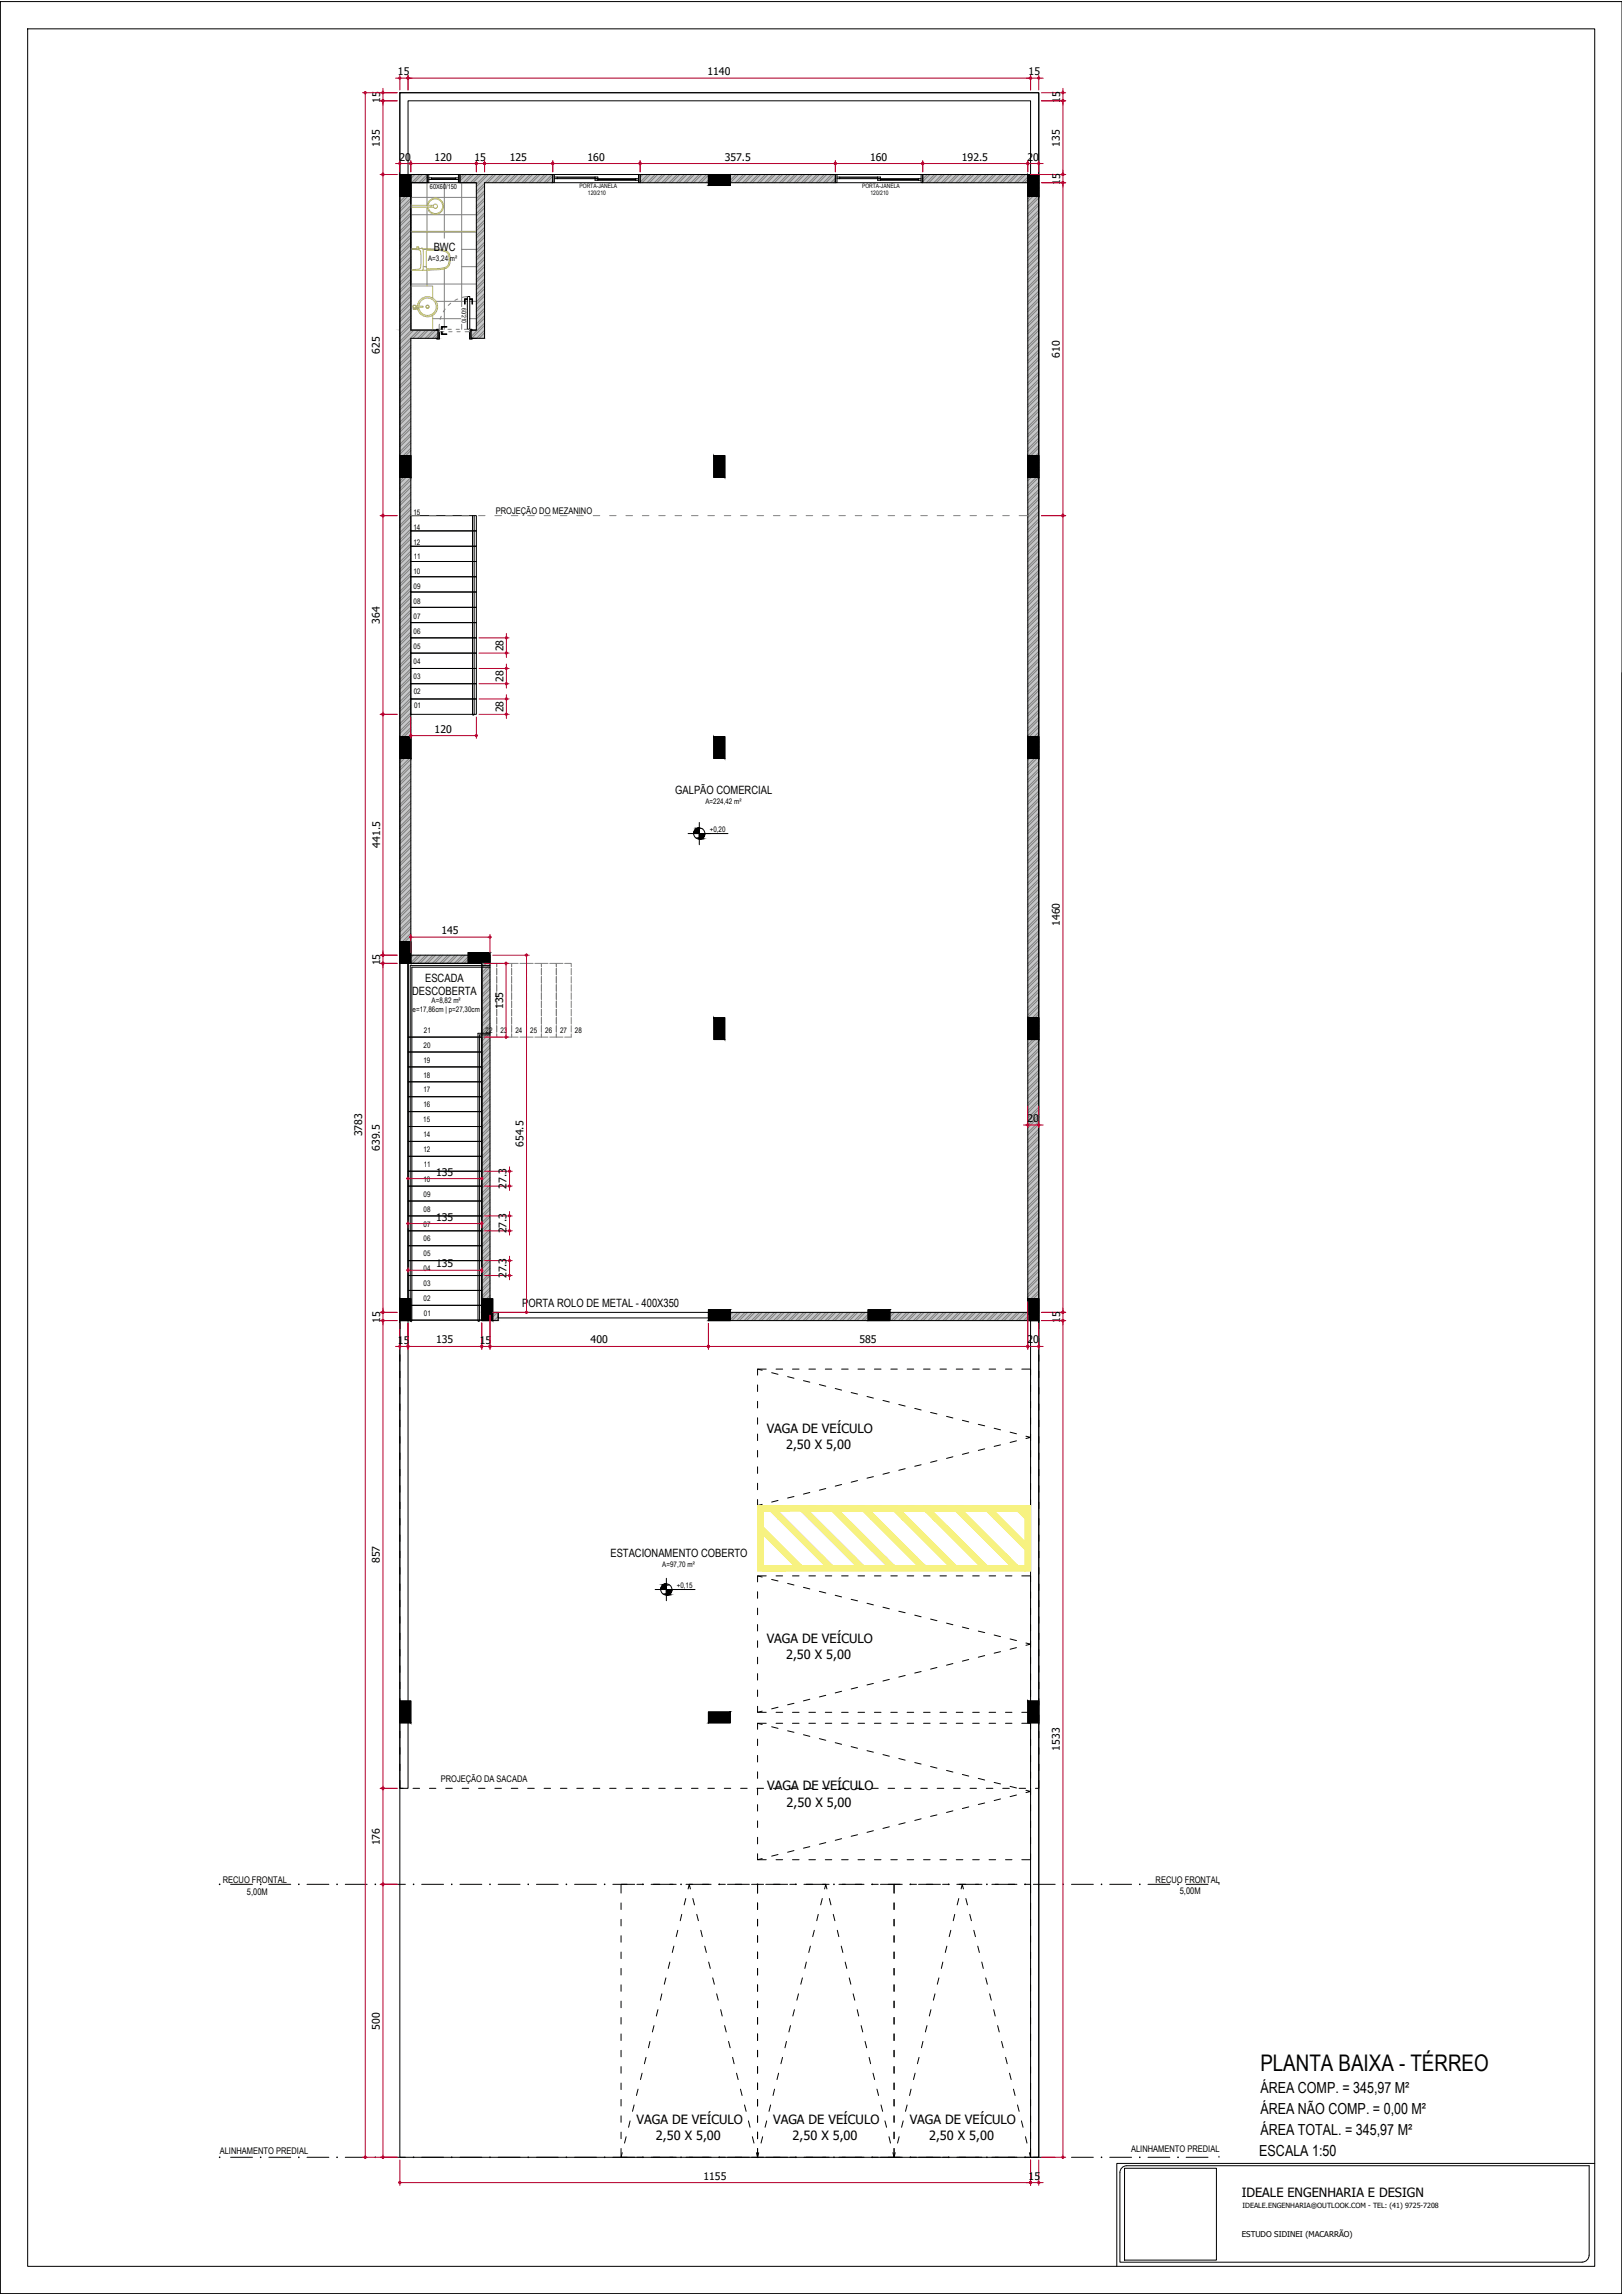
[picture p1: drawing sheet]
<svg xmlns="http://www.w3.org/2000/svg" width="594mm" height="841mm" viewBox="0 0 594 841" stroke-linecap="round" stroke-linejoin="round" font-family="sans-serif">
<defs><g id="words">
<text font-size="8.4" x="461.6" y="758.8">PLANTA BAIXA - TÉRREO</text>
<g font-size="5.6">
<text x="461.6" y="767.2">ÁREA COMP. = 345,97 M²</text>
<text x="461.6" y="774.9">ÁREA NÃO COMP. = 0,00 M²</text>
<text x="461.6" y="782.6">ÁREA TOTAL. = 345,97 M²</text>
<text x="461.2" y="790">ESCALA 1:50</text>
</g>
<g font-size="4.7">
<text x="280.8" y="525">VAGA DE VEÍCULO</text>
<text x="287.9" y="530.9">2,50 X 5,00</text>
<text x="280.8" y="602.1">VAGA DE VEÍCULO</text>
<text x="287.9" y="608">2,50 X 5,00</text>
<text x="281" y="656.1">VAGA DE VEÍCULO</text>
<text x="288.1" y="662">2,50 X 5,00</text>
<text x="233.2" y="778.5">VAGA DE VEÍCULO</text>
<text x="283.2" y="778.5">VAGA DE VEÍCULO</text>
<text x="333.2" y="778.5">VAGA DE VEÍCULO</text>
<text x="240.3" y="784.3">2,50 X 5,00</text>
<text x="290.3" y="784.3">2,50 X 5,00</text>
<text x="340.3" y="784.3">2,50 X 5,00</text>
<text x="454.8" y="805.1">IDEALE ENGENHARIA E DESIGN</text>
</g>
<g font-size="4.2">
<text x="158.8" y="92">BWC</text>
<text x="247.3" y="290.9">GALPÃO COMERCIAL</text>
<text x="155.7" y="359.7">ESCADA</text>
<text x="151" y="364.8">DESCOBERTA</text>
<text x="191.3" y="478.9">PORTA ROLO DE METAL - 400X350</text>
<text x="223.6" y="570.5">ESTACIONAMENTO COBERTO</text>
</g>
<g font-size="3.9">
<text x="145.8" y="27.6">15</text>
<text x="259.1" y="27.5">1140</text>
<text x="376.7" y="27.6">15</text>
<text x="139.2" y="37.7" transform="rotate(-90 139.2 37.7)">15</text>
<text x="388.3" y="37.7" transform="rotate(-90 388.3 37.7)">15</text>
<text x="139.2" y="53.7" transform="rotate(-90 139.2 53.7)">135</text>
<text x="388.2" y="53.7" transform="rotate(-90 388.2 53.7)">135</text>
<text x="146.3" y="58.8">20</text>
<text x="159.2" y="58.8">120</text>
<text x="173.8" y="58.9">15</text>
<text x="186.7" y="58.8">125</text>
<text x="215.2" y="58.8">160</text>
<text x="265.4" y="58.8">357.5</text>
<text x="318.7" y="58.8">160</text>
<text x="352.3" y="58.8">192.5</text>
<text x="376.3" y="58.8">20</text>
<text x="388.3" y="67.7" transform="rotate(-90 388.3 67.7)">15</text>
<text x="139.2" y="129.6" transform="rotate(-90 139.2 129.6)">625</text>
<text x="388.2" y="131.1" transform="rotate(-90 388.2 131.1)">610</text>
<text x="139.2" y="228.5" transform="rotate(-90 139.2 228.5)">364</text>
<text x="184.4" y="238.7" transform="rotate(-90 184.4 238.7)">28</text>
<text x="184.4" y="249.9" transform="rotate(-90 184.4 249.9)">28</text>
<text x="184.4" y="261.1" transform="rotate(-90 184.4 261.1)">28</text>
<text x="159.2" y="268.5">120</text>
<text x="139.2" y="310.6" transform="rotate(-90 139.2 310.6)">441.5</text>
<text x="388.2" y="339.3" transform="rotate(-90 388.2 339.3)">1460</text>
<text x="161.7" y="342.4">145</text>
<text x="139.2" y="353.8" transform="rotate(-90 139.2 353.8)">15</text>
<text x="184.2" y="369.8" transform="rotate(-90 184.2 369.8)">135</text>
<text x="376.3" y="411.2">20</text>
<text x="132.7" y="416.5" transform="rotate(-90 132.7 416.5)">3783</text>
<text x="139.2" y="421.8" transform="rotate(-90 139.2 421.8)">639.5</text>
<text x="191.7" y="420.3" transform="rotate(-90 191.7 420.3)">654.5</text>
<text x="159.7" y="430.9">135</text>
<text x="185.5" y="435.6" transform="rotate(-90 185.5 435.6)">27.3</text>
<text x="159.7" y="447.3">135</text>
<text x="185.5" y="452" transform="rotate(-90 185.5 452)">27.3</text>
<text x="159.7" y="464.4">135</text>
<text x="185.5" y="468.4" transform="rotate(-90 185.5 468.4)">27.3</text>
<text x="139.2" y="484.7" transform="rotate(-90 139.2 484.7)">15</text>
<text x="388.3" y="484.7" transform="rotate(-90 388.3 484.7)">15</text>
<text x="145.8" y="492.4">15</text>
<text x="159.7" y="492.3">135</text>
<text x="175.7" y="492.4">15</text>
<text x="216.3" y="492.3">400</text>
<text x="314.8" y="492.3">585</text>
<text x="376.3" y="492.3">20</text>
<text x="139.2" y="572.8" transform="rotate(-90 139.2 572.8)">857</text>
<text x="388.2" y="641.5" transform="rotate(-90 388.2 641.5)">1533</text>
<text x="139.2" y="676.3" transform="rotate(-90 139.2 676.3)">176</text>
<text x="139.2" y="743.7" transform="rotate(-90 139.2 743.7)">500</text>
<text x="257.7" y="798.8">1155</text>
<text x="376.7" y="798.8">15</text>
</g>
<g font-size="3.4">
<text x="181.6" y="188.3">PROJEÇÃO DO MEZANINO</text>
<text x="161.4" y="653.1">PROJEÇÃO DA SACADA</text>
<text x="81.6" y="690">RECUO FRONTAL</text>
<text x="423.3" y="689.9">RECUO FRONTAL</text>
<text x="90.4" y="694.3">5,00M</text>
<text x="432.1" y="694.2">5,00M</text>
<text x="80.5" y="789.3">ALINHAMENTO PREDIAL</text>
<text x="414.3" y="788.7">ALINHAMENTO PREDIAL</text>
</g>
<text font-size="2.9" x="454.8" y="819.9">ESTUDO SIDINEI (MACARRÃO)</text>
<g font-size="2.8">
<text x="156.8" y="95.5">A=3,24 m²</text>
<text x="151.4" y="188.6">15</text>
<text x="151.4" y="194.1">14</text>
<text x="151.4" y="199.5">12</text>
<text x="151.6" y="205">11</text>
<text x="151.4" y="210.5">10</text>
<text x="151.5" y="215.9">09</text>
<text x="151.5" y="221.4">08</text>
<text x="151.5" y="226.9">07</text>
<text x="151.5" y="232.3">06</text>
<text x="151.5" y="237.8">05</text>
<text x="151.5" y="243.2">04</text>
<text x="151.5" y="248.7">03</text>
<text x="151.5" y="254.2">02</text>
<text x="151.7" y="259.6">01</text>
<text x="258.4" y="294.6">A=224,42 m²</text>
<text x="259.9" y="305">+0,20</text>
<text x="151.1" y="370.9">e=17,86cm | p=27,30cm</text>
<text x="158.1" y="367.6">A=8,82 m²</text>
<text x="155.2" y="383.9">20</text>
<text x="155.3" y="378.5">21</text>
<text x="177.9" y="378.5">22</text>
<text x="183.3" y="378.5">23</text>
<text x="188.8" y="378.5">24</text>
<text x="194.2" y="378.5">25</text>
<text x="199.7" y="378.5">26</text>
<text x="205.2" y="378.5">27</text>
<text x="210.6" y="378.5">28</text>
<text x="155.1" y="389.4">19</text>
<text x="155.1" y="394.9">18</text>
<text x="155.1" y="400.3">17</text>
<text x="155.1" y="405.8">16</text>
<text x="155" y="411.3">15</text>
<text x="155.1" y="416.7">14</text>
<text x="155.1" y="422.2">12</text>
<text x="155.2" y="427.6">11</text>
<text x="155.1" y="433.1">10</text>
<text x="155.1" y="438.6">09</text>
<text x="155.1" y="449.5">07</text>
<text x="155.1" y="444">08</text>
<text x="155.1" y="454.9">06</text>
<text x="155.1" y="460.4">05</text>
<text x="155.1" y="465.9">04</text>
<text x="155.1" y="471.3">03</text>
<text x="155.2" y="476.8">02</text>
<text x="155.3" y="482.2">01</text>
<text x="242.6" y="574.2">A=97,70 m²</text>
<text x="247.9" y="582">+0,15</text>
</g>
<text font-size="2.6" x="455.1" y="809.2">IDEALE.ENGENHARIA@OUTLOOK.COM - TEL: (41) 9725-7208</text>
<text font-size="2.5" x="157.5" y="69.2">60X60/150</text>
<g font-size="2.2">
<text x="212.2" y="69.1">PORTA-JANELA</text>
<text x="215.3" y="71.4">120/210</text>
<text x="315.7" y="69.1">PORTA-JANELA</text>
<text x="318.8" y="71.4">120/210</text>
<text x="169.2" y="112.8" transform="rotate(90 169.2 112.8)">60/210</text>
</g>
</g></defs>
<!-- layer: 08 -->
<g fill="#c7c8ca" stroke="#c7c8ca" stroke-width=".37">
<path d="M338 64l42.5 3v-3zM338 64l42.5 3h-42.5z"/>
<path d="M234.5 64l71.5 3v-3zM234.5 64l71.5 3h-71.5z"/>
<path d="M168.5 64l34 3v-3zM168.5 64l34 3h-34z"/>
<path d="M146.4 64l10.1 3v-3zM146.4 64l10.1 3h-10.1z"/>
<path d="M174.5 67l3 54v-54zM174.5 67l3 54h-3z"/>
<path d="M146.4 67l4.1 54v-54zM146.4 67l4.1 54h-4.1z"/>
<path d="M172.5 121l5 3v-3zM172.5 121l5 3h-5z"/>
<path d="M146.4 121l14.1 3v-3zM146.4 121l14.1 3h-14.1z"/>
<path d="M146.4 124l4.1 226v-226zM146.4 124l4.1 226h-4.1z"/>
<path d="M146.4 350l33.1 3v-3zM146.4 350l33.1 3h-33.1z"/>
<path d="M376.4 67l4.1 413.9v-413.9zM376.4 67l4.1 413.9h-4.1z"/>
<path d="M176.5 353l3 127.9v-127.9zM176.5 353l3 127.9h-3z"/>
<path d="M259.5 480.9l121 3v-3zM259.5 480.9l121 3h-121z"/>
<path d="M176.5 480.9l6 3v-3zM176.5 480.9l6 3h-6z"/>
</g>
<g fill="none" stroke="#808080" stroke-width=".37">
<path d="M146.6 64l-.2 .1M148.4 64l-2 1.9M149.2 64l-2.8 2.7M150.5 67.3l-4.1 3.9M150.5 69.9l-4.1 4M150.5 72.6l-4.1 4.1M150.5 75.3l-4.1 4M150.5 78l-4.1 4M150.5 68.1l-4.1 4.1M150.5 70.9l-4.1 3.9M150.5 73.5l-4.1 4M150.5 76.2l-4.1 4"/>
<path d="M150.5 78.9l-4.1 4M150.5 72.3h24M150.5 78.7h24M151.1 64l-4.7 4.6M151.9 64l-5.5 5.5M153.8 64l-3 3M154.7 64l-3 3M156.4 67v8.3M156.4 75.9v8.9M156.4 64l-3 3M156.5 66.6l-.4 .4M156.5 64.8l-2.2 2.2"/>
<path d="M162.7 67v17.8M169.1 67v17.8M169.9 64l-1.4 1.4M170.8 64l-2.3 2.3M172.6 64l-3 3M173.5 64l-3 3M175.3 64l-3 3M176.2 64l-3 3M177.5 67.2l-3 3M177.5 69.9l-3 3M177.5 72.6l-3 3M177.5 75.3l-3 3"/>
<path d="M177.5 78l-3 3M177.5 68.1l-3 3M177.5 70.8l-3 3M177.5 73.5l-3 3M177.5 76.2l-3 2.9M177.5 78.9l-3 3M178 64l-3.5 3.5M178.9 64l-4.4 4.4M180.7 64l-3 3M181.6 64l-3 3M183.4 64l-3 3M184.3 64l-3 3"/>
<path d="M186.1 64l-3 3M187 64l-3 3M188.8 64l-3 3M189.7 64l-3 3M191.4 64l-2.9 3M192.4 64l-3 3M194.2 64l-3.1 3M195 64l-3 3M196.9 64l-3 3M197.8 64l-3.1 3M199.5 64l-3 3M200.5 64l-3 3"/>
<path d="M202.2 64l-3 3M202.5 66.4l-.6 .6M202.5 64.6l-2.4 2.4M234.6 64l-.1 .1M235.5 64l-1 1M237.3 64l-2.8 2.7M238.1 64l-2.9 3M240 64l-3 3M240.8 64l-3 3M242.7 64l-3 3M243.6 64l-3 3M245.3 64l-3 3"/>
<path d="M246.2 64l-2.9 3M248 64l-3 3M248.9 64l-3 3M250.7 64l-3 3M251.6 64l-3 3M253.4 64l-3 3M254.3 64l-3 3M256.1 64l-3 3M257 64l-3 3M258.8 64l-3 3M259.7 64l-3 3M261.5 64l-3 3"/>
<path d="M262.4 64l-3 3M264.2 64l-3 3M265.1 64l-3 3M266.9 64l-3 3M267.8 64l-3 3M269.6 64l-3 3M270.5 64l-3 3M272.3 64l-3 3M273.2 64l-3 3M275 64l-3 3M275.9 64l-3 3M277.7 64l-3 3"/>
<path d="M278.6 64l-3 3M280.3 64l-2.9 3M281.3 64l-3 3M283.1 64l-3.1 3M283.9 64l-3 3M285.8 64l-3 3M286.7 64l-3.1 3M288.4 64l-2.9 3M289.4 64l-3 3M291.1 64l-3 3M292 64l-3 3M293.8 64l-3 3"/>
<path d="M294.7 64l-3 3M296.5 64l-3 3M297.4 64l-3 3M299.2 64l-3 3M300.1 64l-3 3M301.9 64l-3 3M302.8 64l-3 3M304.6 64l-3 3M305.5 64l-3 3M306 65.3l-1.7 1.7M306 66.2l-.8 .8M339.6 64l-1.6 1.6"/>
<path d="M340.5 64l-2.5 2.5M342.3 64l-3 3M343.2 64l-3 3M345 64l-3 3M345.9 64l-3 3M347.7 64l-3 3M348.6 64l-3 3M350.4 64l-3 3M351.3 64l-3 3M353.1 64l-3 3M354 64l-3 3M355.8 64l-3 3"/>
<path d="M356.7 64l-3 3M358.5 64l-3 3M359.4 64l-3 3M361.2 64l-3 3M362.1 64l-3 3M363.9 64l-3 3M364.8 64l-3 3M366.6 64l-3 3M367.5 64l-3 3M369.2 64l-2.9 3M370.2 64l-3 3M372 64l-3.1 3"/>
<path d="M372.8 64l-3 3M374.7 64l-3 3M375.6 64l-3.1 3M377.3 64l-2.9 3M378.3 64l-3 3M380 64l-3.6 3.5M380.5 66.2l-4.1 4.1M380.5 68.9l-4.1 4M380.5 71.6l-4.1 4M380.5 74.3l-4.1 4M380.5 77l-4.1 4M380.5 79.7l-4.1 4"/>
<path d="M380.5 64.5l-4.1 3.9M380.5 67.1l-4.1 4M380.5 69.8l-4.1 4M380.5 72.5l-4.1 4M380.5 75.2l-4.1 4M380.5 77.9l-4.1 4M150.5 80.7l-4.1 4M150.5 83.4l-4.1 4M150.5 86.1l-4.1 4M150.5 88.8l-4.1 4M150.5 91.5l-4.1 4M150.5 94.2l-4.1 4"/>
<path d="M150.5 96.9l-4.1 4M150.5 99.6l-4.1 4M150.5 81.6l-4.1 4M150.5 84.3l-4.1 4M150.5 87l-4.1 4M150.5 89.7l-4.1 4M150.5 92.4l-4.1 4M150.5 95.1l-4.1 4M150.5 97.8l-4.1 4M150.5 85h24M155 91.4h5.5M155 97.7h1.1"/>
<path d="M156.4 84.9v6.9M156.4 98.5v6.3M162.7 98.1v21.6M162.7 84.9v2.4M169 91.4h5.5M169 97.7h5.5M169.1 84.9v27.5M177.5 80.7l-3 2.9M177.5 83.3l-3 3M177.5 86l-3 3.1M177.5 88.8l-3 2.9M177.5 91.4l-3 3"/>
<path d="M177.5 94.1l-3 3M177.5 96.8l-3 3M177.5 99.5l-3 3M177.5 81.6l-3 3M177.5 84.2l-3 3M177.5 86.9l-3 3M177.5 89.6l-3 3.1M177.5 92.3l-3 3M177.5 95l-3 3M177.5 97.7l-3 3M380.5 82.4l-4.1 4M380.5 85.1l-4.1 4"/>
<path d="M380.5 87.8l-4.1 4M380.5 90.5l-4.1 4M380.5 93.2l-4.1 4M380.5 95.9l-4.1 4M380.5 98.6l-4.1 4M380.5 80.6l-4.1 4M380.5 83.3l-4.1 4M380.5 86l-4.1 4M380.5 88.7l-4.1 4M380.5 91.4l-4.1 4M380.5 94.1l-4.1 4M380.5 96.8l-4.1 4"/>
<path d="M380.5 99.5l-4.1 3.9M150.5 102.3l-4.1 4M150.5 105l-4.1 4M150.5 107.6l-4.1 4.1M150.5 110.3l-4.1 4.1M150.5 113.1l-4.1 3.9M150.5 115.7l-4.1 4M150.5 118.4l-4.1 4M150.5 100.5l-4.1 4M150.5 103.2l-4.1 4M150.5 105.9l-4.1 3.9M150.5 108.6l-4.1 4"/>
<path d="M150.5 111.2l-4.1 4.1M150.5 113.9l-4.1 4M150.5 116.7l-4.1 3.9M150.5 119.3l-4.1 4M150.5 104.1h24M158.5 116.8h10.3M159.7 110.4h10.5M160.9 118.8v1.9M161.6 115.9l-.4 1.1M162.7 119.9v.8M163 113.3l-.6 1M165.1 111.1l-.9 .8"/>
<path d="M167.7 109.6l-1.1 .5M169.1 118.8v1.9M170.4 110.4h.8M171.2 108.7l-1.9 .3M172.1 110.4h.8M172.1 116.8h2.4M173.1 110.4h1.4M177.5 102.2l-3 3M177.5 104.9l-3 3M177.5 107.6l-3 3M177.5 110.3l-3 3M177.5 113l-3 3"/>
<path d="M177.5 115.7l-3 3M177.5 118.4l-5 5M177.5 100.4l-3 3M177.5 103.1l-3 3M177.5 105.8l-3 3M177.5 108.5l-3 3M177.5 111.2l-3 3M177.5 113.9l-3 3M177.5 116.6l-3 3M177.5 119.3l-4.7 4.7M380.5 101.2l-4.1 4.1M380.5 104l-4.1 4"/>
<path d="M380.5 106.7l-4.1 3.9M380.5 109.3l-4.1 4.1M380.5 112l-4.1 4M380.5 114.8l-4.1 3.9M380.5 117.4l-4.1 4M380.5 102.2l-4.1 4M380.5 104.8l-4.1 4.1M380.5 107.6l-4.1 3.9M380.5 110.3l-4.1 3.9M380.5 112.9l-4.1 4.1M380.5 115.6l-4.1 4M380.5 118.3l-4.1 4"/>
<path d="M150.5 126.5l-4.1 4M150.5 129.2l-4.1 4M150.5 131.9l-4.1 4M150.5 134.6l-4.1 4M150.5 137.3l-4.1 4M150.5 140l-4.1 4M150.5 124.7l-4.1 4M150.5 127.4l-4.1 4M150.5 130.1l-4.1 4M150.5 132.8l-4.1 4M150.5 135.5l-4.1 4M150.5 138.2l-4.1 4"/>
<path d="M150.6 121l-4.2 4.1M151.5 121l-5.1 5M153.3 121l-6.9 6.8M154.2 121l-3 3M156 121l-3 3M156.9 121l-3 3M158.7 121l-3 3M159.6 121l-3 3M160.5 121.9l-2.1 2.1M160.5 122.8l-1.2 1.2M160.9 120.7v.9h1.7M160.9 120.7h1.4"/>
<path d="M164.1 120.7h1.2M164.4 121.6h1.2M167.1 120.7h1.1M167.4 121.6h1.1M170.1 120.7h2v.9h-1.7M173.1 121l-.6 .6M177.5 121.1l-2.9 2.9M177.5 123.8l-.2 .2M177.5 121.9l-2 2.1M380.5 120.1l-4.1 4M380.5 122.8l-4.1 4M380.5 125.5l-4.1 4"/>
<path d="M380.5 128.2l-4.1 4M380.5 130.9l-4.1 4M380.5 133.6l-4.1 4M380.5 136.3l-4.1 4M380.5 139l-4.1 4M380.5 121l-4.1 4M380.5 123.7l-4.1 4M380.5 126.4l-4.1 4M380.5 129.1l-4.1 4M380.5 131.8l-4.1 4M380.5 134.5l-4.1 4M380.5 137.2l-4.1 4"/>
<path d="M380.5 139.9l-4.1 4M150.5 142.7l-4.1 4M150.5 145.4l-4.1 4M150.5 148.1l-4.1 3.9M150.5 150.8l-4.1 4M150.5 153.4l-4.1 4.1M150.5 156.2l-4.1 3.9M150.5 158.9l-4.1 3.9M150.5 140.9l-4.1 4M150.5 143.6l-4.1 4M150.5 146.3l-4.1 4M150.5 149l-4.1 4"/>
<path d="M150.5 151.7l-4.1 3.9M150.5 154.3l-4.1 4.1M150.5 157l-4.1 4.1M150.5 159.8l-4.1 3.9M380.5 141.7l-4.1 4M380.5 144.4l-4.1 4M380.5 147.1l-4.1 4M380.5 149.8l-4.1 3.9M380.5 152.5l-4.1 3.9M380.5 155.1l-4.1 4.1M380.5 157.8l-4.1 4M380.5 142.6l-4.1 4"/>
<path d="M380.5 145.3l-4.1 4M380.5 147.9l-4.1 4.1M380.5 150.7l-4.1 4M380.5 153.4l-4.1 3.9M380.5 156l-4.1 4M380.5 158.7l-4.1 4.1M150.5 161.5l-4.1 4.1M150.5 164.2l-4.1 4M150.5 166.9l-4.1 4M150.5 169.6l-4.1 4M150.5 172.3l-4.1 4M150.5 175l-4.1 4"/>
<path d="M150.5 177.7l-4.1 4M150.5 162.4l-4.1 4M150.5 165.1l-4.1 4M150.5 167.8l-4.1 4M150.5 170.5l-4.1 4M150.5 173.2l-4.1 4M150.5 175.9l-4.1 4M150.5 178.6l-4.1 4M380.5 160.5l-4.1 4M380.5 163.2l-4.1 4M380.5 165.9l-4.1 4M380.5 168.6l-4.1 4"/>
<path d="M380.5 171.3l-4.1 4M380.5 174l-4.1 4M380.5 176.7l-4.1 4M380.5 179.4l-4.1 4M380.5 161.4l-4.1 4M380.5 164.1l-4.1 4M380.5 166.8l-4.1 4M380.5 169.5l-4.1 4M380.5 172.2l-4.1 4M380.5 174.9l-4.1 4M380.5 177.6l-4.1 4M150.5 180.4l-4.1 4"/>
<path d="M150.5 183.1l-4.1 4M150.5 185.8l-4.1 4M150.5 188.5l-4.1 4M150.5 191.2l-4.1 4M150.5 193.9l-4.1 4M150.5 196.5l-4.1 4.1M150.5 199.2l-4.1 4.1M150.5 181.3l-4.1 4M150.5 184l-4.1 4M150.5 186.7l-4.1 4M150.5 189.4l-4.1 4M150.5 192.1l-4.1 4"/>
<path d="M150.5 194.8l-4.1 4M150.5 197.5l-4.1 4M380.5 182.1l-4.1 4M380.5 184.8l-4.1 4M380.5 187.5l-4.1 4M380.5 190.1l-4.1 4.1M380.5 192.9l-4.1 4M380.5 195.6l-4.1 3.9M380.5 198.2l-4.1 4.1M380.5 180.3l-4.1 4M380.5 183l-4.1 4M380.5 185.7l-4.1 4"/>
<path d="M380.5 188.4l-4.1 4M380.5 191.1l-4.1 4M380.5 193.7l-4.1 4.1M380.5 196.5l-4.1 3.9M380.5 199.2l-4.1 3.9M150.5 202l-4.1 3.9M150.5 204.6l-4.1 4M150.5 207.3l-4.1 4M150.5 210l-4.1 4M150.5 212.7l-4.1 4M150.5 215.4l-4.1 4M150.5 218.1l-4.1 4"/>
<path d="M150.5 200.1l-4.1 4.1M150.5 202.8l-4.1 4M150.5 205.6l-4.1 3.9M150.5 208.2l-4.1 4M150.5 210.9l-4.1 4M150.5 213.6l-4.1 4M150.5 216.3l-4.1 4M150.5 219l-4.1 4M380.5 200.9l-4.1 4.1M380.5 203.7l-4.1 3.9M380.5 206.3l-4.1 4M380.5 209l-4.1 4"/>
<path d="M380.5 211.7l-4.1 4M380.5 214.4l-4.1 4M380.5 217.1l-4.1 4M380.5 219.8l-4.1 4M380.5 201.8l-4.1 4.1M380.5 204.5l-4.1 4M380.5 207.2l-4.1 4M380.5 209.9l-4.1 4M380.5 212.6l-4.1 4M380.5 215.3l-4.1 4M380.5 218l-4.1 4M150.5 220.8l-4.1 4"/>
<path d="M150.5 223.5l-4.1 4M150.5 226.2l-4.1 4M150.5 228.9l-4.1 4M150.5 231.6l-4.1 4M150.5 234.3l-4.1 4M150.5 237l-4.1 4M150.5 239.7l-4.1 4M150.5 221.7l-4.1 4M150.5 224.4l-4.1 4M150.5 227.1l-4.1 4M150.5 229.8l-4.1 4M150.5 232.5l-4.1 4"/>
<path d="M150.5 235.2l-4.1 4M150.5 237.9l-4.1 4M380.5 222.5l-4.1 4M380.5 225.2l-4.1 4M380.5 227.9l-4.1 4M380.5 230.6l-4.1 4M380.5 233.3l-4.1 4M380.5 236l-4.1 4M380.5 238.7l-4.1 3.9M380.5 220.7l-4.1 4M380.5 223.4l-4.1 4M380.5 226.1l-4.1 4"/>
<path d="M380.5 228.8l-4.1 4M380.5 231.5l-4.1 4M380.5 234.2l-4.1 4M380.5 236.9l-4.1 4M380.5 239.6l-4.1 4M150.5 242.3l-4.1 4.1M150.5 245.1l-4.1 3.9M150.5 247.8l-4.1 3.9M150.5 250.4l-4.1 4.1M150.5 253.1l-4.1 4M150.5 255.8l-4.1 4M150.5 258.5l-4.1 4"/>
<path d="M150.5 240.6l-4.1 3.9M150.5 243.3l-4.1 4M150.5 245.9l-4.1 4.1M150.5 248.7l-4.1 3.9M150.5 251.3l-4.1 4M150.5 254l-4.1 4M150.5 256.7l-4.1 4M150.5 259.4l-4.1 4M380.5 241.4l-4.1 3.9M380.5 244l-4.1 4.1M380.5 246.7l-4.1 4M380.5 249.5l-4.1 3.9"/>
<path d="M380.5 252.1l-4.1 4M380.5 254.8l-4.1 4M380.5 257.5l-4.1 4M380.5 242.3l-4.1 3.9M380.5 244.9l-4.1 4M380.5 247.6l-4.1 4.1M380.5 250.3l-4.1 4M380.5 253l-4.1 4M380.5 255.7l-4.1 4M380.5 258.4l-4.1 4M150.5 261.2l-4.1 4M150.5 263.9l-4.1 4"/>
<path d="M150.5 266.6l-4.1 4M150.5 269.3l-4.1 4M150.5 272l-4.1 4M150.5 274.7l-4.1 4M150.5 277.4l-4.1 4M150.5 262.1l-4.1 4M150.5 264.8l-4.1 4M150.5 267.5l-4.1 4M150.5 270.2l-4.1 4M150.5 272.9l-4.1 4M150.5 275.6l-4.1 4M150.5 278.3l-4.1 4"/>
<path d="M380.5 260.2l-4.1 4M380.5 262.9l-4.1 4M380.5 265.6l-4.1 4M380.5 268.3l-4.1 4M380.5 271l-4.1 4M380.5 273.7l-4.1 4M380.5 276.4l-4.1 4M380.5 279.1l-4.1 4M380.5 261.1l-4.1 4M380.5 263.8l-4.1 4M380.5 266.5l-4.1 4M380.5 269.2l-4.1 4"/>
<path d="M380.5 271.9l-4.1 4M380.5 274.6l-4.1 4M380.5 277.3l-4.1 4M380.5 280l-4.1 4M150.5 280.1l-4.1 4M150.5 282.8l-4.1 4M150.5 285.5l-4.1 4M150.5 288.1l-4.1 4.1M150.5 290.9l-4.1 3.9M150.5 293.5l-4.1 4M150.5 296.2l-4.1 4.1M150.5 298.9l-4.1 4"/>
<path d="M150.5 281l-4.1 4M150.5 283.7l-4.1 4M150.5 286.4l-4.1 4M150.5 289l-4.1 4.1M150.5 291.7l-4.1 4M150.5 294.5l-4.1 3.9M150.5 297.1l-4.1 4M150.5 299.8l-4.1 4M380.5 281.8l-4.1 4M380.5 284.5l-4.1 3.9M380.5 287.1l-4.1 4.1M380.5 289.8l-4.1 4.1"/>
<path d="M380.5 292.6l-4.1 3.9M380.5 295.2l-4.1 4M380.5 297.9l-4.1 4M380.5 282.6l-4.1 4.1M380.5 285.4l-4.1 4M380.5 288.1l-4.1 3.9M380.5 290.7l-4.1 4.1M380.5 293.4l-4.1 4M380.5 296.1l-4.1 4M380.5 298.8l-4.1 4M150.5 301.6l-4.1 4M150.5 304.3l-4.1 4"/>
<path d="M150.5 307l-4.1 4M150.5 309.7l-4.1 4M150.5 312.4l-4.1 4M150.5 315.1l-4.1 4M150.5 317.8l-4.1 4M150.5 302.5l-4.1 4M150.5 305.2l-4.1 4M150.5 307.9l-4.1 4M150.5 310.6l-4.1 4M150.5 313.3l-4.1 4M150.5 316l-4.1 4M150.5 318.7l-4.1 4"/>
<path d="M380.5 300.6l-4.1 4M380.5 303.3l-4.1 4M380.5 306l-4.1 4M380.5 308.7l-4.1 4M380.5 311.4l-4.1 4M380.5 314.1l-4.1 4M380.5 316.8l-4.1 4M380.5 319.5l-4.1 4M380.5 301.5l-4.1 4M380.5 304.2l-4.1 4M380.5 306.9l-4.1 4M380.5 309.6l-4.1 4"/>
<path d="M380.5 312.3l-4.1 4M380.5 315l-4.1 4M380.5 317.7l-4.1 4M150.5 320.5l-4.1 4M150.5 323.2l-4.1 4M150.5 321.4l-4.1 4M150.5 325.9l-4.1 4M150.5 328.6l-4.1 4M150.5 331.2l-4.1 4.1M150.5 334l-4.1 3.9M150.5 336.7l-4.1 3.9M150.5 339.3l-4.1 4.1"/>
<path d="M150.5 324.1l-4.1 4M150.5 326.8l-4.1 4M150.5 329.5l-4.1 3.9M150.5 332.2l-4.1 4M150.5 334.8l-4.1 4.1M150.5 337.6l-4.1 3.9M380.5 322.2l-4.1 4M380.5 324.9l-4.1 4M380.5 327.6l-4.1 3.9M380.5 330.3l-4.1 3.9M380.5 332.9l-4.1 4.1M380.5 335.6l-4.1 4"/>
<path d="M380.5 338.4l-4.1 3.9M380.5 320.4l-4.1 4M380.5 323.1l-4.1 4M380.5 325.8l-4.1 4M380.5 328.5l-4.1 4M380.5 331.2l-4.1 3.9M380.5 333.8l-4.1 4M380.5 336.5l-4.1 4.1M380.5 339.2l-4.1 4M150.5 342l-4.1 4M150.5 344.7l-4.1 4M150.5 347.4l-4.1 4"/>
<path d="M150.5 340.2l-4.1 4M150.5 342.9l-4.1 4M150.5 345.6l-4.1 4M150.5 348.3l-4.1 4M150.5 350l-3 3M151.4 350l-3 3M153.2 350l-3 3M154.1 350l-3 3M155.9 350l-3 3M156.8 350l-3 3M158.6 350l-3 3M159.5 350l-3 3"/>
<path d="M161.3 350l-3 3M162.2 350l-3 3M164 350l-3 3M164.9 350l-3 3M166.7 350l-3 3M167.6 350l-3 3M169.4 350l-3 3M170.3 350l-3 3M172.1 350l-3 3M173 350l-3 3M174.8 350l-3 3M175.7 350l-3.1 3"/>
<path d="M177.5 350l-3 3M178.4 350l-3 3M179.5 350.8l-3 3M179.5 353.4l-3 3M179.5 356.1l-3 3M179.5 358.8l-3 3.1M179.5 351.6l-3 3.1M179.5 354.4l-3 3M179.5 357l-3 3M179.5 359.7l-3 3M380.5 341l-4.1 4M380.5 343.7l-4.1 4"/>
<path d="M380.5 346.4l-4.1 4M380.5 349.1l-4.1 4M380.5 351.8l-4.1 4M380.5 354.5l-4.1 4M380.5 357.2l-4.1 4M380.5 359.9l-4.1 4M380.5 341.9l-4.1 4M380.5 344.6l-4.1 4M380.5 347.3l-4.1 4M380.5 350l-4.1 4M380.5 352.7l-4.1 4M380.5 355.4l-4.1 4"/>
<path d="M380.5 358.1l-4.1 4M179.5 361.5l-3 3M179.5 364.2l-3 3M179.5 366.9l-3 3M179.5 369.6l-3 3M179.5 372.3l-3 3M179.5 375l-3 3M179.5 377.7l-3 3M179.5 362.4l-3 3M179.5 365.1l-3 3M179.5 367.8l-3 3M179.5 370.5l-3 3"/>
<path d="M179.5 373.2l-3 3M179.5 375.9l-3 3M179.5 378.6l-3 3M380.5 362.6l-4.1 4M380.5 365.3l-4.1 4M380.5 368l-4.1 4M380.5 370.7l-4.1 4M380.5 373.4l-4.1 3.9M380.5 376l-4.1 4.1M380.5 378.7l-4.1 4.1M380.5 360.8l-4.1 4M380.5 363.5l-4.1 4"/>
<path d="M380.5 366.2l-4.1 4M380.5 368.9l-4.1 4M380.5 371.5l-4.1 4.1M380.5 374.3l-4.1 4M380.5 377l-4.1 3.9M380.5 379.6l-4.1 4.1M179.5 380.4l-3 3M179.5 383.1l-3 3M179.5 385.8l-3 3M179.5 388.5l-3 3M179.5 391.1l-3 3.1M179.5 393.9l-3 3"/>
<path d="M179.5 396.6l-3 3M179.5 399.2l-3 3M179.5 381.3l-3 3M179.5 384l-3 3M179.5 386.7l-3 3M179.5 389.4l-3 3M179.5 392.1l-3 2.9M179.5 394.7l-3 3M179.5 397.5l-3 3M380.5 381.5l-4.1 3.9M380.5 384.1l-4.1 4M380.5 386.8l-4.1 4"/>
<path d="M380.5 389.5l-4.1 4M380.5 392.2l-4.1 4M380.5 394.9l-4.1 4M380.5 397.6l-4.1 4M380.5 382.3l-4.1 4M380.5 385l-4.1 4M380.5 387.7l-4.1 4M380.5 390.4l-4.1 4M380.5 393.1l-4.1 4M380.5 395.8l-4.1 4M380.5 398.5l-4.1 4M179.5 401.9l-3 3"/>
<path d="M179.5 404.7l-3 2.9M179.5 407.3l-3 3M179.5 410l-3 3M179.5 412.7l-3 3M179.5 415.4l-3 3M179.5 418.1l-3 3M179.5 400.2l-3 2.9M179.5 402.8l-3 3M179.5 405.5l-3 3M179.5 408.2l-3 3M179.5 410.9l-3 3M179.5 413.6l-3 3"/>
<path d="M179.5 416.3l-3 3M179.5 419l-3 3M380.5 400.3l-4.1 4M380.5 403l-4.1 4M380.5 405.7l-4.1 4M380.5 408.4l-4.1 4M380.5 411.1l-4.1 4M380.5 413.8l-4.1 4M380.5 416.5l-4.1 4M380.5 419.2l-4.1 3.9M380.5 401.2l-4.1 4M380.5 403.9l-4.1 4"/>
<path d="M380.5 406.6l-4.1 4M380.5 409.3l-4.1 4M380.5 412l-4.1 4M380.5 414.7l-4.1 4M380.5 417.4l-4.1 4M179.5 420.8l-3 3M179.5 423.5l-3 3M179.5 426.2l-3 3M179.5 428.9l-3 3M179.5 431.6l-3 3M179.5 434.3l-3 2.9M179.5 437l-3 3"/>
<path d="M179.5 439.7l-3 3M179.5 421.7l-3 3M179.5 424.4l-3 3M179.5 427.1l-3 3M179.5 429.8l-3 3M179.5 432.5l-3 3M179.5 435.2l-3 3M179.5 437.8l-3 3M380.5 421.8l-4.1 4.1M380.5 424.5l-4.1 4M380.5 427.3l-4.1 3.9M380.5 429.9l-4.1 4"/>
<path d="M380.5 432.6l-4.1 4M380.5 435.3l-4.1 4M380.5 438l-4.1 4M380.5 420.1l-4.1 3.9M380.5 422.8l-4.1 3.9M380.5 425.4l-4.1 4.1M380.5 428.1l-4.1 4M380.5 430.8l-4.1 4M380.5 433.5l-4.1 4M380.5 436.2l-4.1 4M380.5 438.9l-4.1 4M179.5 442.4l-3 2.9"/>
<path d="M179.5 445l-3 3M179.5 447.7l-3 3.1M179.5 450.4l-3 3M179.5 453.1l-3 3M179.5 455.8l-3 3M179.5 458.5l-3 3M179.5 440.5l-3 3.1M179.5 443.3l-3 3M179.5 445.9l-3 3M179.5 448.6l-3 3M179.5 451.3l-3 3M179.5 454l-3 3"/>
<path d="M179.5 456.7l-3 3M179.5 459.4l-3 3M380.5 440.7l-4.1 4M380.5 443.4l-4.1 4M380.5 446.1l-4.1 4M380.5 448.8l-4.1 4M380.5 451.5l-4.1 4M380.5 454.2l-4.1 4M380.5 456.9l-4.1 4M380.5 459.6l-4.1 4M380.5 441.6l-4.1 4M380.5 444.3l-4.1 4"/>
<path d="M380.5 447l-4.1 4M380.5 449.7l-4.1 4M380.5 452.4l-4.1 4M380.5 455.1l-4.1 4M380.5 457.8l-4.1 4M179.5 461.2l-3 3M179.5 463.9l-3 3M179.5 466.6l-3 3M179.5 469.3l-3 3M179.5 472l-3 3M179.5 474.7l-3 3M179.5 477.4l-3 3"/>
<path d="M179.5 462.1l-3 3M179.5 464.8l-3 3M179.5 467.5l-3 3M179.5 470.2l-3 3M179.5 472.9l-3 3M179.5 475.6l-3 3M179.5 478.3l-3 3M380.5 462.3l-4.1 3.9M380.5 465l-4.1 4M380.5 467.6l-4.1 4.1M380.5 470.4l-4.1 3.9M380.5 473l-4.1 4"/>
<path d="M380.5 475.7l-4.1 4M380.5 478.4l-5.6 5.5M380.5 460.4l-4.1 4.1M380.5 463.2l-4.1 4M380.5 465.9l-4.1 3.9M380.5 468.5l-4.1 4.1M380.5 471.2l-4.1 4.1M380.5 473.9l-4.1 4M380.5 476.6l-4.1 4M380.5 479.3l-4.7 4.6M179.5 480l-3 3.1M179.5 480.9l-3 3"/>
<path d="M181.3 480.9l-3 3M182.2 480.9l-3 3M182.5 482.5l-1.6 1.4M182.5 483.3l-.6 .6M260.3 480.9l-.8 .9M262.1 480.9l-2.6 2.7M263 480.9l-3 3M264.8 480.9l-3 3M265.7 480.9l-3 3M267.5 480.9l-3 3M268.4 480.9l-3 3M270.2 480.9l-3 3"/>
<path d="M271.1 480.9l-3 3M272.9 480.9l-3.1 3M273.8 480.9l-3 3M275.6 480.9l-3 3M276.5 480.9l-3.1 3M278.3 480.9l-3 3M279.2 480.9l-3 3M280.9 480.9l-3 3M281.8 480.9l-2.9 3M283.6 480.9l-3 3M284.5 480.9l-3 3M286.3 480.9l-2.9 3"/>
<path d="M287.2 480.9l-3 3M289 480.9l-3 3M289.9 480.9l-3 3M291.7 480.9l-3 3M292.6 480.9l-3 3M294.4 480.9l-3 3M295.3 480.9l-3 3M297.1 480.9l-3 3M298 480.9l-3 3M299.8 480.9l-3 3M300.7 480.9l-3 3M302.5 480.9l-3 3"/>
<path d="M303.4 480.9l-3 3M305.2 480.9l-3 3M306.1 480.9l-3 3M307.9 480.9l-3 3M308.8 480.9l-3 3M310.6 480.9l-3 3M311.5 480.9l-3 3M313.3 480.9l-3 3M314.2 480.9l-3 3M315.9 480.9l-2.9 3M316.9 480.9l-3 3M318.7 480.9l-3 3"/>
<path d="M319.5 480.9l-3 3M321.4 480.9l-3 3M322.3 480.9l-3.1 3M324 480.9l-2.9 3M325 480.9l-3 3M326.7 480.9l-3 3M327.6 480.9l-3 3M329.5 480.9l-3.1 3M330.3 480.9l-3 3M332.1 480.9l-3 3M333.1 480.9l-3.1 3M334.8 480.9l-3 3"/>
<path d="M335.7 480.9l-3 3M337.5 480.9l-3 3M338.4 480.9l-3 3M340.2 480.9l-3 3M341.1 480.9l-3 3M342.9 480.9l-3 3M343.8 480.9l-3 3M345.6 480.9l-3 3M346.5 480.9l-3 3M348.3 480.9l-3 3M349.2 480.9l-3 3M351 480.9l-3 3"/>
<path d="M351.9 480.9l-3 3M353.7 480.9l-3 3M354.6 480.9l-3 3M356.4 480.9l-3 3M357.3 480.9l-3 3M359.1 480.9l-3 3M360 480.9l-3 3M361.8 480.9l-3.1 3M362.7 480.9l-3 3M364.5 480.9l-3 3M365.4 480.9l-3.1 3M367.2 480.9l-3 3"/>
<path d="M368.1 480.9l-3 3M369.8 480.9l-3 3M370.7 480.9l-2.9 3M372.5 480.9l-3 3M373.4 480.9l-3 3M375.3 480.9l-3 3M376.1 480.9l-3 3M380.5 481.1l-2.9 2.8M380.5 483.8l-.2 .1M380.5 482l-2 1.9"/>
</g>
<!-- layer: 01 -->
<g fill="none" stroke="#000" stroke-width=".37">
<path d="M146.4 64v-30h234.1v30M149.5 64v-27.1h228v27.1M171.2 109.5h-1v1.9h.2v-1.6h.8M171.2 108.7h.9v12h-.9zM172.1 109.5h1v1.9h-.2v-1.6h-.8M159.9 120.7h1l.1 3.6h-1.1v-.3h.6v-3h-.6zM161.6 120.7v-1h2.1v.2h-1.7v.8M161.6 121.6v.9h2.1l-1.7-.1v-.8M172.1 120.7h.8v.3h-.4v3h.4v.3h-.9zM150.5 194.5h24v5.7h-24zM150.5 189h24v5.5h-24zM150.5 216.9h24v5.7h-24z"/>
<path d="M150.5 211.4h24v5.5h-24zM150.5 205.8h24v5.6h-24zM150.5 200.2h24v5.6h-24zM150.5 239.3h24v5.7h-24zM150.5 233.8h24v5.5h-24zM150.5 228.2h24v5.6h-24zM150.5 222.6h24v5.6h-24zM150.5 256.1h24v5.7h-24zM150.5 250.6h24v5.5h-24zM150.5 245h24v5.6h-24zM252 305.5h4.1M256.1 301.4v8.2"/>
<path d="M260.2 305.5h-4.1h10.5M146.4 353v302.3h3.1v-302.3M149.5 353h27v27.1h-27zM149.5 353h27v130.8h-27zM149.5 396.4h27v5.5h-27zM149.5 391h27v5.4h-27zM149.5 385.5h27v5.5h-27zM149.5 380.1h27v5.4h-27zM149.5 412.8h27v5.5h-27zM149.5 407.4h27v5.4h-27zM149.5 401.9h27v5.5h-27zM149.5 418.3h27v5.4h-27z"/>
<path d="M149.5 434.7h27v5.4h-27zM149.5 429.2h27v5.5h-27zM149.5 423.7h27v5.5h-27zM149.5 451h27v5.5h-27zM149.5 445.6h27v5.4h-27zM149.5 440.1h27v5.5h-27zM149.5 456.5h27v5.5h-27zM149.5 478.4h27v5.4h-27zM149.5 472.9h27v5.5h-27zM149.5 467.4h27v5.5h-27zM149.5 462h27v5.4h-27zM182.5 480.9h77v2.1h-77z"/>
<path d="M377.5 483.9v306.7h3v-306.7M277.5 507.5v2.4M277.5 513.5v2.4M277.5 519.5v2.4M277.5 501.7l1.7 .4M280.6 501.7h-3.1v2.2M282.6 503l2.4 .6M284.2 501.7h2.5M288.5 504.5l2.3 .6M290.3 501.7h2.4M294.3 506l2.3 .5M296.3 501.7h2.4"/>
<path d="M300.1 507.4l2.3 .6M302.3 501.7h2.3M305.9 508.8l2.3 .6M308.2 501.7h2.5M311.8 510.3l2.3 .6M314.3 501.7h2.4M317.6 511.8l2.3 .5M320.3 501.7h2.4M323.4 513.2l2.3 .6M326.3 501.7h2.3M329.2 514.7l2.3 .6M332.2 501.7h2.5"/>
<path d="M335 516.1l2.4 .6M338.3 501.7h2.4M340.8 517.6l2.4 .5M344.3 501.7h2.3M346.7 519l2.3 .6M350.2 501.7h2.5M356.2 501.7h2.5M362.3 501.7h2.4M368.3 501.7h2.3M374.2 501.7h3.3v2.2M377.5 507.5v2.4M377.5 513.5v2.4"/>
<path d="M377.5 519.5v2.4M277.5 525.5v2.4M277.5 531.5v2.4M277.5 537.5v2.4M325.7 539.7l-2.3 .5M331.5 538.2l-2.3 .6M337.4 536.8l-2.4 .5M343.2 535.3l-2.4 .6M349 533.9l-2.3 .5M352.5 520.5l2.3 .6M354.8 532.4l-2.3 .6M358.3 522l2.4 .5"/>
<path d="M360.7 530.9l-2.4 .6M364.1 523.4l2.4 .6M366.5 529.5l-2.4 .5M370 524.8l2.3 .6M372.3 528l-2.3 .6M375.8 526.3l1.7 .4-1.7 .5M377.5 525.5v2.4M377.5 531.5v2.4M377.5 537.5v2.4M277.5 549.5v2.2h3.1M277.5 543.5v2.4M279.2 551.3l-1.7 .4"/>
<path d="M284.2 551.7h2.5M285 549.9l-2.4 .5M290.3 551.7h2.4M290.8 548.4l-2.3 .6M296.3 551.7h2.4M296.6 546.9l-2.3 .6M302.3 551.7h2.3M302.4 545.5l-2.3 .6M308.2 551.7h2.5M308.2 544l-2.3 .6M314.1 542.6l-2.3 .6M314.3 551.7h2.4"/>
<path d="M319.9 541.1l-2.3 .6M320.3 551.7h2.4M326.3 551.7h2.3M332.2 551.7h2.5M338.3 551.7h2.4M344.3 551.7h2.3M350.2 551.7h2.5M356.2 551.7h2.5M362.3 551.7h2.4M368.3 551.7h2.3M377.5 543.5v2.4M377.5 549.5v2.2h-3.3"/>
<path d="M244.1 578.4v8.2M277.5 577.5l1.7 .4M280.6 577.5h-3.1v2.2M282.6 578.8l2.4 .6M284.2 577.5h2.5M290.3 577.5h2.4M296.3 577.5h2.4M302.3 577.5h2.3M308.2 577.5h2.5M314.3 577.5h2.4M320.3 577.5h2.4M326.3 577.5h2.3"/>
<path d="M332.2 577.5h2.5M338.3 577.5h2.4M344.3 577.5h2.3M350.2 577.5h2.5M356.2 577.5h2.5M362.3 577.5h2.4M368.3 577.5h2.3M374.2 577.5h3.3v2.2M240 582.5h4.1M248.2 582.5h-4.1h10.5M277.5 583.3v2.4M277.5 589.3v2.4"/>
<path d="M277.5 595.3v2.4M288.5 580.2l2.3 .6M294.3 581.7l2.3 .6M300.1 583.2l2.3 .6M305.9 584.6l2.3 .6M311.8 586.1l2.3 .5M317.6 587.5l2.3 .6M323.4 589l2.3 .6M329.2 590.5l2.3 .5M335 591.9l2.4 .6M340.8 593.3l2.4 .6M346.7 594.8l2.3 .6"/>
<path d="M352.5 596.3l2.3 .5M358.3 597.7l2.4 .6M364.1 599.2l2.4 .6M377.5 583.3v2.4M377.5 589.3v2.4M377.5 595.3v2.4M277.5 601.3v2.4M277.5 607.3v2.4M277.5 613.3v2.4M277.5 619.3v2.4M308.2 619.8l-2.3 .6M314.1 618.3l-2.3 .6"/>
<path d="M319.9 616.9l-2.3 .6M325.7 615.4l-2.3 .6M331.5 614l-2.3 .6M337.4 612.5l-2.4 .6M343.2 611.1l-2.4 .6M349 609.6l-2.3 .6M354.8 608.1l-2.3 .6M360.7 606.7l-2.4 .6M366.5 605.3l-2.4 .5M370 600.6l2.3 .6M372.3 603.8l-2.3 .6M375.8 602.1l1.7 .4-1.7 .4"/>
<path d="M377.5 601.3v2.4M377.5 607.3v2.4M377.5 613.3v2.4M377.5 619.3v2.4M277.5 625.3v2.2h3.1M277.5 637.3v2.4M277.5 631.5l1.7 .4M279.2 627.1l-1.7 .4M280.6 631.5h-3.1v2.2M282.6 632.8l2.4 .6M284.2 627.5h2.5M284.2 631.5h2.5"/>
<path d="M285 625.6l-2.4 .6M288.5 634.3l2.3 .5M290.3 627.5h2.4M290.3 631.5h2.4M290.8 624.2l-2.3 .5M294.3 635.7l2.3 .6M296.3 627.5h2.4M296.3 631.5h2.4M296.6 622.7l-2.3 .6M300.1 637.1l2.3 .6M302.3 627.5h2.3M302.3 631.5h2.3"/>
<path d="M302.4 621.3l-2.3 .6M305.9 638.6l2.3 .6M308.2 627.5h2.5M308.2 631.5h2.5M314.3 627.5h2.4M314.3 631.5h2.4M320.3 627.5h2.4M320.3 631.5h2.4M326.3 627.5h2.3M326.3 631.5h2.3M332.2 627.5h2.5M332.2 631.5h2.5"/>
<path d="M338.3 627.5h2.4M338.3 631.5h2.4M344.3 627.5h2.3M344.3 631.5h2.3M350.2 627.5h2.5M350.2 631.5h2.5M356.2 627.5h2.5M356.2 631.5h2.5M362.3 627.5h2.4M362.3 631.5h2.4M368.3 627.5h2.3M368.3 631.5h2.3"/>
<path d="M374.2 631.5h3.3v2.2M377.5 625.3v2.2h-3.3M377.5 637.3v2.4M277.5 643.3v2.4M277.5 649.3v2.4M277.5 655.3v2.4M311.8 640.1l2.3 .6M317.6 641.5l2.3 .6M323.4 643l2.3 .6M329.2 644.4l2.3 .6M335 645.9l2.4 .6M340.8 647.3l2.4 .6"/>
<path d="M346.7 648.8l2.3 .6M352.5 650.3l2.3 .6M358.3 651.7l2.4 .6M364.1 653.2l2.4 .5M366.5 659.2l-2.4 .6M370 654.6l2.3 .6M372.3 657.8l-2.3 .6M375.8 656.1l1.7 .4-1.7 .4M377.5 643.3v2.4M377.5 649.3v2.4M377.5 655.3v2.4M277.5 679.3v2.2h3.1"/>
<path d="M277.5 661.3v2.4M277.5 667.3v2.4M277.5 673.3v2.4M285 679.6l-2.4 .6M290.8 678.2l-2.3 .6M296.6 676.7l-2.3 .6M302.4 675.2l-2.3 .6M308.2 673.8l-2.3 .6M314.1 672.4l-2.3 .5M319.9 670.9l-2.3 .6M325.7 669.4l-2.3 .6M331.5 668l-2.3 .6"/>
<path d="M337.4 666.5l-2.4 .6M343.2 665.1l-2.4 .5M349 663.6l-2.3 .6M354.8 662.2l-2.3 .6M360.7 660.7l-2.4 .6M377.5 661.3v2.4M377.5 667.3v2.4M377.5 673.3v2.4M377.5 679.3v2.2h-3.3M227.5 697.3v2.5M229.7 690.5h-2.2v3.2M233.3 690.5h2.3"/>
<path d="M239.3 690.5h2.4M245.3 690.5h2.4M251.2 695.7l-.6 2.4M251.3 690.5h2.4M252 692.2l.4-1.7 .5 1.7M253.8 695.7l.6 2.4M257.3 690.5h2.3M263.2 690.5h2.5M269.3 690.5h2.4M275.3 690.5h2.2v3.2v-3.2h2.2M277.5 697.3v2.5M279.2 681.1l-1.7 .4"/>
<path d="M283.3 690.5h2.4M284.2 681.5h2.5M289.3 690.5h2.3M290.3 681.5h2.4M295.2 690.5h2.5M296.3 681.5h2.4M301.2 695.7l-.6 2.4M301.3 690.5h2.4M302 692.2l.4-1.7 .5 1.7M302.3 681.5h2.3M303.8 695.7l.5 2.4M307.3 690.5h2.3"/>
<path d="M308.2 681.5h2.5M313.2 690.5h2.5M314.3 681.5h2.4M319.2 690.5h2.5M320.3 681.5h2.4M325.3 690.5h2.2v3.2v-3.2h2.2M326.3 681.5h2.3M327.5 697.3v2.5M332.2 681.5h2.5M333.3 690.5h2.4M338.3 681.5h2.4M339.3 690.5h2.3"/>
<path d="M344.3 681.5h2.3M345.2 690.5h2.5M350.2 681.5h2.5M351.2 695.7l-.6 2.4M351.3 690.5h2.4M352 692.2l.4-1.7 .5 1.7M353.8 695.7l.5 2.4M356.2 681.5h2.5M357.3 690.5h2.3M362.3 681.5h2.4M363.3 690.5h2.3M368.3 681.5h2.3"/>
<path d="M369.2 690.5h2.5M375.3 690.5h2.2v3.2M377.5 697.3v2.5M227.5 703.4v2.4M227.5 709.4v2.3M227.5 715.3v2.4M245.3 719l-.6 2.3M246.8 713.2l-.6 2.3M248.3 707.4l-.6 2.3M249.7 701.5l-.6 2.4M255.2 701.5l.6 2.4M256.7 707.4l.5 2.3"/>
<path d="M258.1 713.2l.6 2.3M259.6 719l.6 2.3M277.5 703.4v2.4M277.5 709.4v2.3M277.5 715.3v2.4M295.3 719l-.5 2.3M296.8 713.2l-.6 2.3M298.3 707.4l-.6 2.3M299.7 701.5l-.6 2.4M305.2 701.5l.6 2.4M306.7 707.4l.5 2.3M308.1 713.2l.6 2.3"/>
<path d="M309.6 719l.5 2.3M327.5 703.4v2.4M327.5 709.4v2.3M327.5 715.3v2.4M345.3 719l-.5 2.3M346.8 713.2l-.6 2.3M348.2 707.4l-.5 2.3M349.7 701.5l-.6 2.4M355.2 701.5l.6 2.4M356.7 707.4l.6 2.3M358.1 713.2l.6 2.3M359.6 719l.5 2.3"/>
<path d="M377.5 703.4v2.4M377.5 709.4v2.3M377.5 715.3v2.4M227.5 721.3v2.5M227.5 727.4v2.3M227.5 733.3v2.4M227.5 739.3v2.5M241 736.5l-.6 2.3M242.4 730.7l-.5 2.3M243.9 724.8l-.6 2.3M261 724.8l.6 2.3M262.5 730.7l.6 2.3"/>
<path d="M264 736.5l.5 2.3M277.5 721.3v2.5M277.5 727.4v2.3M277.5 733.3v2.4M277.5 739.3v2.5M291 736.5l-.6 2.3M292.5 730.7l-.6 2.3M293.9 724.8l-.6 2.3M311 724.8l.6 2.3M312.5 730.7l.6 2.3M314 736.5l.5 2.3M327.5 721.3v2.5"/>
<path d="M327.5 727.4v2.3M327.5 733.3v2.4M327.5 739.3v2.5M341 736.5l-.6 2.3M342.4 730.7l-.5 2.3M343.9 724.8l-.6 2.3M361 724.8l.6 2.3M362.5 730.7l.6 2.3M364 736.5l.5 2.3M377.5 721.3v2.5M377.5 727.4v2.3M377.5 733.3v2.4"/>
<path d="M377.5 739.3v2.5M227.5 745.3v2.5M227.5 751.4v2.3M227.5 757.3v2.4M235.2 759.7l-.6 2.4M236.6 753.9l-.6 2.4M238.1 748.1l-.6 2.3M239.5 742.3l-.6 2.3M265.4 742.3l.6 2.3M266.8 748.1l.6 2.3M268.3 753.9l.6 2.4M269.8 759.7l.6 2.4"/>
<path d="M277.5 745.3v2.5M277.5 751.4v2.3M277.5 757.3v2.4M285.2 759.7l-.6 2.4M286.6 753.9l-.6 2.4M288.1 748.1l-.6 2.3M289.5 742.3l-.6 2.3M315.4 742.3l.6 2.3M316.8 748.1l.6 2.3M318.3 753.9l.6 2.4M319.8 759.7l.6 2.4M327.5 745.3v2.5"/>
<path d="M327.5 751.4v2.3M327.5 757.3v2.4M335.2 759.7l-.6 2.4M336.6 753.9l-.6 2.4M338 748.1l-.5 2.3M339.5 742.3l-.6 2.3M365.4 742.3l.6 2.3M366.8 748.1l.6 2.3M368.3 753.9l.6 2.4M369.8 759.7l.5 2.4M377.5 745.3v2.5M377.5 751.4v2.3"/>
<path d="M377.5 757.3v2.4M227.5 763.3v2.5M227.5 769.4v2.4M227.5 775.4v2.3M230.8 777.2l-.6 2.4M232.3 771.4l-.6 2.3M233.7 765.6l-.6 2.3M271.2 765.6l.6 2.3M272.7 771.4l.6 2.3M274.1 777.2l.6 2.4M277.5 763.3v2.5M277.5 769.4v2.4"/>
<path d="M277.5 775.4v2.3M280.8 777.2l-.6 2.4M282.3 771.4l-.6 2.3M283.7 765.6l-.6 2.3M321.2 765.6l.6 2.3M322.7 771.4l.6 2.3M324.1 777.2l.6 2.4M327.5 763.3v2.5M327.5 769.4v2.4M327.5 775.4v2.3M330.8 777.2l-.6 2.4M332.2 771.4l-.5 2.3"/>
<path d="M333.7 765.6l-.6 2.3M371.2 765.6l.6 2.3M372.7 771.4l.6 2.3M374.1 777.2l.6 2.4M377.5 763.3v2.5M377.5 769.4v2.4M377.5 775.4v2.3M227.5 787.3v3.3h2.2M227.5 781.3v2.4M227.9 788.9l-.4 1.7M229.3 783l-.6 2.4M233.3 790.6h2.3"/>
<path d="M239.3 790.6h2.4M245.3 790.6h2.4M251.3 790.6h2.4M257.3 790.6h2.3M263.2 790.6h2.5M269.3 790.6h2.4M275.3 790.6h2.2v-3.3v3.3h2.2M275.6 783l.6 2.4M277 788.9l.5 1.7 .4-1.7M277.5 781.3v2.4M279.3 783l-.6 2.4M283.3 790.6h2.4"/>
<path d="M289.3 790.6h2.3M295.2 790.6h2.5M301.3 790.6h2.4M307.3 790.6h2.3M313.2 790.6h2.5M319.2 790.6h2.5M325.3 790.6h2.2v-3.3v3.3h2.2M325.6 783l.6 2.4M327 788.9l.5 1.7 .4-1.7M327.5 781.3v2.4M329.3 783l-.6 2.4M333.3 790.6h2.4"/>
<path d="M339.3 790.6h2.3M345.2 790.6h2.5M351.3 790.6h2.4M357.3 790.6h2.3M363.3 790.6h2.3M369.2 790.6h2.5M375.6 783l.5 2.4M377 788.9l.5 1.7M377.5 787.3v3.3h-2.2M377.5 781.3v2.4"/>
<circle cx="256.1" cy="305.4" r="2.05"/>
<circle cx="244" cy="582.5" r="2.05"/>
</g>
<!-- layer: 03 -->
<g fill="none" stroke="#000" stroke-width=".37">
<path d="M146.4 34h234.1v756.6h-234.1zM84.5 690.5h8M98.5 690.5h8M112.5 690.5h8M126.5 690.5h8M140.5 690.5h8M154.4 690.5h8M168.5 690.5h8M182.5 690.5h8M196.5 690.5h7.9M210.5 690.5h8M224.5 690.5h8"/>
<path d="M238.5 690.5h8M252.4 690.5h8M266.5 690.5h8M280.5 690.5h8M294.4 690.5h8M308.5 690.5h8M322.5 690.5h8M336.4 690.5h8M350.4 690.5h8.1M364.5 690.5h8M378.5 690.5h8M392.4 690.5h8"/>
<path d="M406.5 690.5h8M420.5 690.5h8M434.4 690.5h8M446.5 690.5h.1M84.5 790.6h8M98.5 790.6h8M112.5 790.6h8M126.5 790.6h8M140.5 790.6h8M154.4 790.6h8M168.5 790.6h8M182.5 790.6h8"/>
<path d="M196.5 790.6h7.9M210.5 790.6h8M224.5 790.6h8M238.5 790.6h8M252.4 790.6h8M266.5 790.6h8M280.5 790.6h8M294.4 790.6h8M308.5 790.6h8M322.5 790.6h8M336.4 790.6h8M350.4 790.6h8.1"/>
<path d="M364.5 790.6h8M378.5 790.6h8M392.4 790.6h8M406.5 790.6h8M420.5 790.6h8M434.4 790.6h8M446.5 790.6h.1"/>
</g>
<g fill="#000" stroke="#000" stroke-width=".37">
<circle cx="80.4" cy="690.5" r=".12"/>
<circle cx="95.5" cy="690.5" r=".12"/>
<circle cx="109.4" cy="690.5" r=".12"/>
<circle cx="123.5" cy="690.5" r=".12"/>
<circle cx="137.5" cy="690.5" r=".12"/>
<circle cx="151.5" cy="690.5" r=".12"/>
<circle cx="165.4" cy="690.5" r=".12"/>
<circle cx="179.5" cy="690.5" r=".12"/>
<circle cx="193.5" cy="690.5" r=".12"/>
<circle cx="207.4" cy="690.5" r=".12"/>
<circle cx="221.5" cy="690.5" r=".12"/>
<circle cx="235.5" cy="690.5" r=".12"/>
<circle cx="249.4" cy="690.5" r=".12"/>
<circle cx="263.5" cy="690.5" r=".12"/>
<circle cx="277.5" cy="690.5" r=".12"/>
<circle cx="291.5" cy="690.5" r=".12"/>
<circle cx="305.4" cy="690.5" r=".12"/>
<circle cx="319.5" cy="690.5" r=".12"/>
<circle cx="333.5" cy="690.5" r=".12"/>
<circle cx="347.4" cy="690.5" r=".12"/>
<circle cx="361.5" cy="690.5" r=".12"/>
<circle cx="375.5" cy="690.5" r=".12"/>
<circle cx="389.4" cy="690.5" r=".12"/>
<circle cx="403.4" cy="690.5" r=".12"/>
<circle cx="417.5" cy="690.5" r=".12"/>
<circle cx="431.5" cy="690.5" r=".12"/>
<circle cx="80.4" cy="790.6" r=".12"/>
<circle cx="95.5" cy="790.6" r=".12"/>
<circle cx="109.4" cy="790.6" r=".12"/>
<circle cx="123.5" cy="790.6" r=".12"/>
<circle cx="137.5" cy="790.6" r=".12"/>
<circle cx="151.5" cy="790.6" r=".12"/>
<circle cx="165.4" cy="790.6" r=".12"/>
<circle cx="179.5" cy="790.6" r=".12"/>
<circle cx="193.5" cy="790.6" r=".12"/>
<circle cx="207.4" cy="790.6" r=".12"/>
<circle cx="221.5" cy="790.6" r=".12"/>
<circle cx="235.5" cy="790.6" r=".12"/>
<circle cx="249.4" cy="790.6" r=".12"/>
<circle cx="263.5" cy="790.6" r=".12"/>
<circle cx="277.5" cy="790.6" r=".12"/>
<circle cx="291.5" cy="790.6" r=".12"/>
<circle cx="305.4" cy="790.6" r=".12"/>
<circle cx="319.5" cy="790.6" r=".12"/>
<circle cx="333.5" cy="790.6" r=".12"/>
<circle cx="347.4" cy="790.6" r=".12"/>
<circle cx="361.5" cy="790.6" r=".12"/>
<circle cx="375.5" cy="790.6" r=".12"/>
<circle cx="389.4" cy="790.6" r=".12"/>
<circle cx="403.4" cy="790.6" r=".12"/>
<circle cx="417.5" cy="790.6" r=".12"/>
<circle cx="431.5" cy="790.6" r=".12"/>
</g>
<!-- layer: 05 -->
<g fill="none" stroke="#000" stroke-width=".37">
<path d="M150.5 67v54h10M156.5 67v-3h-10.1v289h30.1v130.9h6v-3h-3v-130.9h-33.1M156.5 67h-6v54M156.5 67h-6v54h10M168.5 67h6v54h-2M168.5 67v-3h34v3h-25v57h-5M168.5 67h6M234.5 64h71.5v3h-71.5zM160.5 121v3h-10v229M174.5 121h-2v3h2M149.5 353h27M176.5 355v128.3"/>
<path d="M259.5 480.9h116.9v-413.9h-38.4v-3h42.5v419.9h-121"/>
</g>
<!-- layer: 008 -->
<g fill="none" stroke="#808080" stroke-width=".37">
<path d="M150.5 189h3.2M157.3 189h2.4M163.3 189h2.4M169.3 189h2.4M175.3 189h2.3M181.2 189h2.5M187.3 189h2.4M193.3 189h2.4M199.3 189h2.3M205.2 189h2.5M211.3 189h2.4M217.3 189h2.4"/>
<path d="M223.3 189h2.4M229.2 189h2.5M235.3 189h2.4M241.3 189h2.3M247.2 189h2.5M253.3 189h2.4M259.3 189h2.4M265.3 189h2.3M271.2 189h2.5M277.3 189h2.4M283.3 189h2.4M289.3 189h2.3"/>
<path d="M295.2 189h2.5M301.3 189h2.4M307.3 189h2.3M313.2 189h2.5M319.2 189h2.5M325.3 189h2.4M331.3 189h2.3M337.2 189h2.5M343.3 189h2.4M349.3 189h2.4M355.3 189h2.3M361.2 189h2.5"/>
<path d="M367.3 189h2.4M373.3 189h3.1M176.5 354.9v2.3M176.5 357.9v2.3M178.9 353h-2.4v1.3M179.5 353h2.4v1.3v-1.3h2.4M181.9 354.9v2.3M181.9 357.9v2.3M185 353h2.4v1.3v-1.3h2.4M187.4 354.9v2.3M187.4 357.9v2.3M190.4 353h2.4v1.3v-1.3h2.5"/>
<path d="M192.8 354.9v2.3M192.8 357.9v2.3M195.9 353h2.4v1.3v-1.3h2.4M198.3 354.9v2.3M198.3 357.9v2.3M201.4 353h2.4v1.3v-1.3h2.4M203.8 354.9v2.3M203.8 357.9v2.3M206.8 353h2.4v1.3M209.2 354.9v2.3M209.2 357.9v2.3M176.5 378.9v1.2h2.4"/>
<path d="M176.5 360.8v2.4M176.5 363.8v2.5M176.5 366.8v2.5M176.5 369.9v2.4M176.5 372.9v2.4M176.5 375.9v2.3M181.9 360.8v2.4M181.9 363.8v2.5M181.9 366.8v2.5M181.9 369.9v2.4M181.9 372.9v2.4M181.9 375.9v2.3"/>
<path d="M187.4 360.8v2.4M187.4 363.8v2.5M187.4 366.8v2.5M187.4 369.9v2.4M187.4 372.9v2.4M187.4 375.9v2.3M192.8 360.8v2.4M192.8 363.8v2.5M192.8 366.8v2.5M192.8 369.9v2.4M192.8 372.9v2.4M192.8 375.9v2.3"/>
<path d="M198.3 360.8v2.4M198.3 363.8v2.5M198.3 366.8v2.5M198.3 369.9v2.4M198.3 372.9v2.4M198.3 375.9v2.3M203.8 360.8v2.4M203.8 363.8v2.5M203.8 366.8v2.5M203.8 369.9v2.4M203.8 372.9v2.4M203.8 375.9v2.3"/>
<path d="M209.2 378.9v1.2h-2.4M209.2 360.8v2.4M209.2 363.8v2.5M209.2 366.8v2.5M209.2 369.9v2.4M209.2 372.9v2.4M209.2 375.9v2.3M179.5 380.1h2.4v-1.2v1.2h2.4M185 380.1h2.4v-1.2v1.2h2.4M190.4 380.1h2.4v-1.2v1.2h2.5M195.9 380.1h2.4v-1.2v1.2h2.4M201.4 380.1h2.4v-1.2v1.2h2.4"/>
</g>
<!-- layer: 06 -->
<g fill="none" stroke="#000" stroke-width=".38">
<path d="M146.4 64h4.1v8h-4.1zM259.5 64h8v4h-8zM376.4 64h4.1v8h-4.1zM146.4 166.9h4.1v8h-4.1zM261.5 166.9h3.9v8h-3.9zM376.4 166.9h4.1v8h-4.1zM146.4 269.9h4.1v8h-4.1zM261.5 269.9h3.9v8h-3.9zM376.4 269.9h4.1v8h-4.1zM146.4 345h4.1v8h-4.1zM171.5 349.1h8v3.9h-8zM261.5 372.9h3.9v8h-3.9z"/>
<path d="M376.4 372.9h4.1v8h-4.1zM146.4 475.9h4.1v8h-4.1zM176.5 475.9h4v8h-4zM259.5 480h8v3.9h-8zM317.9 480h8v3.9h-8zM376.4 475.9h4.1v8h-4.1zM146.4 623.3h4.1v8h-4.1zM259.5 627.4h8v3.9h-8zM376.4 623.3h4.1v8h-4.1z"/>
</g>
<g fill="#000" stroke="#000" stroke-width=".37">
<path d="M146.4 64l4.1 8v-8zM146.4 64l4.1 8h-4.1z"/>
<path d="M259.5 64v4l8-4zM259.5 68l8-4v4z"/>
<path d="M376.4 64l4.1 8v-8zM376.4 64l4.1 8h-4.1z"/>
<path d="M146.4 166.9l4.1 8v-8zM146.4 166.9l4.1 8h-4.1z"/>
<path d="M261.5 166.9l3.9 8v-8zM261.5 166.9l3.9 8h-3.9z"/>
<path d="M376.4 166.9l4.1 8v-8zM376.4 166.9l4.1 8h-4.1z"/>
<path d="M146.4 269.9l4.1 8v-8zM146.4 269.9l4.1 8h-4.1z"/>
<path d="M261.5 269.9l3.9 8v-8zM261.5 269.9l3.9 8h-3.9z"/>
<path d="M376.4 269.9l4.1 8v-8zM376.4 269.9l4.1 8h-4.1z"/>
<path d="M146.4 345l4.1 8v-8zM146.4 345l4.1 8h-4.1z"/>
<path d="M171.5 349.1v3.9l8-3.9zM171.5 353l8-3.9v3.9z"/>
<path d="M261.5 372.9l3.9 8v-8zM261.5 372.9l3.9 8h-3.9z"/>
<path d="M376.4 372.9l4.1 8v-8zM376.4 372.9l4.1 8h-4.1z"/>
<path d="M146.4 475.9l4.1 8v-8zM146.4 475.9l4.1 8h-4.1z"/>
<path d="M176.5 475.9l4 8v-8zM176.5 475.9l4 8h-4z"/>
<path d="M259.5 480v3.9l8-3.9zM259.5 483.9l8-3.9v3.9z"/>
<path d="M317.9 480v3.9l8-3.9zM317.9 483.9l8-3.9v3.9z"/>
<path d="M376.4 475.9l4.1 8v-8zM376.4 475.9l4.1 8h-4.1z"/>
<path d="M146.4 623.3l4.1 8v-8zM146.4 623.3l4.1 8h-4.1z"/>
<path d="M259.5 631.3h8v-3.9zM259.5 627.4h8l-8 3.9z"/>
<path d="M376.4 623.3l4.1 8v-8zM376.4 623.3l4.1 8h-4.1z"/>
</g>
<!-- layer: 01 -->
<g fill="#f7f281" stroke="#f7f281" stroke-width=".37">
<path d="M372.6 553.7l.2 .2z"/>
<path d="M372.6 573.5l.2 .2z"/>
<path d="M361.3 553.7l.2 .2z"/>
<path d="M361.3 573.5l.2 .2z"/>
<path d="M350 553.7l.2 .2z"/>
<path d="M350 573.5l.2 .2z"/>
<path d="M338.7 553.7l.2 .2z"/>
<path d="M338.7 573.5l.2 .2z"/>
<path d="M327.4 553.7l.2 .2z"/>
<path d="M327.4 573.5l.2 .2z"/>
<path d="M316.1 553.7l.1 .2z"/>
<path d="M316.1 573.5l.1 .2z"/>
<path d="M304.7 553.7l.2 .2z"/>
<path d="M304.7 573.5l.2 .2z"/>
<path d="M293.4 553.7l.2 .2z"/>
<path d="M293.4 573.5l.2 .2z"/>
<path d="M285 556.5l17.1 14.4v2.8z"/>
<path d="M279.5 562.4l11.3 8.5v2.8z"/>
<path d="M377.5 551.7l-2 24h2zM375.5 551.7h2l-2 24z"/>
<path d="M279.5 575.7h96v-2zM279.5 573.7h96l-96 2z"/>
<path d="M279.5 553.7h96v-2zM279.5 551.7h96l-96 2z"/>
<path d="M279.5 573.7v2zM279.5 553.7v22z"/>
<path d="M279.5 551.7v2zM279.5 551.7v2z"/>
<path d="M279.5 551.7l-2 24h2zM277.5 551.7h2l-2 24z"/>
<path d="M372.8 553.9l2.7 2.6v-2.8zM372.8 553.7h2.7z"/>
<path d="M370 573.7h2.6v-.2zM370 570.9l2.6 2.6-2.6 .2z"/>
<path d="M364.1 556.5l11.4 11.4v-2.8zM364.1 553.7l11.4 11.4-11.4-8.6z"/>
<path d="M361.5 553.9l2.6 2.6v-2.8zM361.5 553.7h2.6z"/>
<path d="M358.7 573.7h2.6v-.2zM358.7 570.9l2.6 2.6-2.6 .2z"/>
<path d="M352.8 556.5l17.2 17.2v-2.8zM352.8 553.7l17.2 17.2-17.2-14.4z"/>
<path d="M350.2 553.9l2.6 2.6v-2.8zM350.2 553.7h2.6z"/>
<path d="M347.4 573.7h2.6v-.2zM347.4 570.9l2.6 2.6-2.6 .2z"/>
<path d="M341.5 556.5l17.2 17.2v-2.8zM341.5 553.7l17.2 17.2-17.2-14.4z"/>
<path d="M338.9 553.9l2.6 2.6v-2.8zM338.9 553.7h2.6z"/>
<path d="M336.1 573.7h2.6v-.2zM336.1 570.9l2.6 2.6-2.6 .2z"/>
<path d="M330.2 556.5l17.2 17.2v-2.8zM330.2 553.7l17.2 17.2-17.2-14.4z"/>
<path d="M327.6 553.9l2.6 2.6v-2.8zM327.6 553.7h2.6z"/>
<path d="M324.8 573.7h2.6v-.2zM324.8 570.9l2.6 2.6-2.6 .2z"/>
<path d="M318.9 556.5l17.2 17.2v-2.8zM318.9 553.7l17.2 17.2-17.2-14.4z"/>
<path d="M316.2 553.9l2.7 2.6v-2.8zM316.2 553.7h2.7z"/>
<path d="M313.5 573.7h2.6v-.2zM313.5 570.9l2.6 2.6-2.6 .2z"/>
<path d="M307.6 556.5l17.2 17.2v-2.8zM307.6 553.7l17.2 17.2-17.2-14.4z"/>
<path d="M304.9 553.9l2.7 2.6v-2.8zM304.9 553.7h2.7z"/>
<path d="M302.1 573.7h2.6v-.2zM302.1 570.9l2.6 2.6-2.6 .2z"/>
<path d="M296.3 556.5l17.2 17.2v-2.8zM296.3 553.7l17.2 17.2-17.2-14.4z"/>
<path d="M293.6 553.9l2.7 2.6v-2.8zM293.6 553.7h2.7z"/>
<path d="M290.8 573.7h2.6v-.2zM290.8 570.9l2.6 2.6-2.6 .2z"/>
<path d="M285 553.7v2.8l17.1 14.4zM282.1 553.7h2.9v2.8z"/>
<path d="M279.5 559.5v2.9zM279.5 559.5l11.3 11.4-11.3-8.5z"/>
</g>
<g fill="none" stroke="#f7f281" stroke-width=".37">
<path d="M277.5 551.7h100v24h-100zM279.5 553.7h96v20h-96zM279.5 559.5l14.1 14.2M282.1 553.7l20 20M285 553.7l19.9 20M293.4 553.7l20.1 20M364.1 553.7h8.5l2.9 2.8v8.6zM279.5 562.4l11.3 11.3M316.2 573.7l-19.9-20h8.4l20.1 20M327.6 573.7l-20-20h8.5l20 20M338.9 573.7l-20-20h8.5l20 20M350.2 573.7l-20-20h8.5l20 20"/>
<path d="M361.5 573.7l-20-20h8.5l20 20M375.5 567.9l-14.2-14.2h-8.5l20 20"/>
</g>
<!-- layer: 02 -->
<g fill="none" stroke="#000" stroke-width=".37">
<path d="M173.1 189l-.1 72.8 .3 .3 .4-.3v-72.8M179.5 354.4h-28.7v129.5l-.3 .3-.3-.3M179.5 353.9h-29.2v130M179.5 379.3h-3.8v104.6l-.4 .3-.3-.3M179.5 378.7h-4.4v105.2M146.4 483.9v3M146.4 490.5v2.3M146.4 496.5v2.3M380.5 483.9v3M380.5 490.5v2.3M380.5 496.5v2.3M146.4 502.4v2.5"/>
<path d="M146.4 508.5v2.4M146.4 514.5v2.3M380.5 502.4v2.5M380.5 508.5v2.4M380.5 514.5v2.3M146.4 520.4v2.4M146.4 526.4v2.5M146.4 532.5v2.4M146.4 538.5v2.3M380.5 520.4v2.4M380.5 526.4v2.5M380.5 532.5v2.4"/>
<path d="M380.5 538.5v2.3M146.4 544.4v2.4M146.4 550.4v2.5M146.4 556.5v2.4M380.5 544.4v2.4M380.5 550.4v2.5M380.5 556.5v2.4M146.4 562.5v2.3M146.4 568.4v2.5M146.4 574.4v2.5M380.5 562.5v2.3M380.5 568.4v2.5"/>
<path d="M380.5 574.4v2.5M146.4 580.5v2.3M146.4 586.4v2.4M146.4 592.4v2.5M146.4 598.5v2.4M380.5 580.5v2.3M380.5 586.4v2.4M380.5 592.4v2.5M380.5 598.5v2.4M146.4 604.5v2.3M146.4 610.4v2.4M146.4 616.4v2.5"/>
<path d="M380.5 604.5v2.3M380.5 610.4v2.4M380.5 616.4v2.5M146.4 622.5v2.4M146.4 628.5v2.3M146.4 634.4v2.4M380.5 622.5v2.4M380.5 628.5v2.3M380.5 634.4v2.4M146.4 652.4v2.9h1.3M146.4 640.4v2.5M146.4 646.5v2.3"/>
<path d="M151.3 655.3h2.4M157.3 655.3h2.4M163.3 655.3h2.4M169.3 655.3h2.4M175.3 655.3h2.3M181.2 655.3h2.5M187.3 655.3h2.4M193.3 655.3h2.4M199.3 655.3h2.3M205.2 655.3h2.5M211.3 655.3h2.4M217.3 655.3h2.4"/>
<path d="M223.3 655.3h2.4M229.2 655.3h2.5M235.3 655.3h2.4M241.3 655.3h2.3M247.2 655.3h2.5M253.3 655.3h2.4M259.3 655.3h2.4M265.3 655.3h2.3M271.2 655.3h2.5M277.3 655.3h2.4M283.3 655.3h2.4M289.3 655.3h2.3"/>
<path d="M295.2 655.3h2.5M301.3 655.3h2.4M307.3 655.3h2.3M313.2 655.3h2.5M319.2 655.3h2.5M325.3 655.3h2.4M331.3 655.3h2.3M337.2 655.3h2.5M343.3 655.3h2.4M349.3 655.3h2.4M355.3 655.3h2.3M361.2 655.3h2.5"/>
<path d="M367.3 655.3h2.4M373.3 655.3h2.3M380.5 652.4v2.9h-1.3M380.5 640.4v2.5M380.5 646.5v2.3"/>
</g>
<!-- layer: 055 - Mobilia -->
<g fill="none" stroke="#b8b85c" stroke-width=".37">
<path d="M150.7 75.1l-.2-.1v1.2l.2-.2M150.8 75.3v.7M150.8 75.9h8M150.8 75.3h7.1M150.8 75.2v.1M156.5 75.2a2.98 2.98 0 0 1 4.6-2.1 2.98 2.98 0 0 1-.1 5 2.98 2.98 0 0 1-4.5-2.2M156.8 75.3a2.69 2.69 0 0 1 4.1-2 2.69 2.69 0 0 1 0 4.6 2.69 2.69 0 0 1-4.1-2.1M157.9 75.3h.9M157.9 75.3v.5M150.5 84.9h24M150.5 84.8h24M150.5 98.7l.1 .1"/>
<path d="M150.6 91.1v7.9M150.6 91.4l-.1 .1M150.6 91.4l3.2 .3 .3 .5 .1 2.9-.1 2.8-.3 .5-3.2 .4M150.6 91.1h2M152.6 90.8h.8v.5h-.8l.1-.8h.6v.3M153.4 91.1h1.3l.3 .2M154.5 91.1h.1M154.8 91.1l5.8 .3a3.7 3.7 0 0 1 4.2 2.6l.1 .7a3.3 3.3 0 0 1-3.8 4.1l-6.3 .3M155 91.3v7.5l-.3 .2-4.1 .1M156.1 92.3v5.6M156.1 97.9l.2 .5 .5 .1M156.8 91.6l-.5 .2-.2 .5"/>
<path d="M156.8 91.6l3.7 .2M160.5 98.4l-3.7 .2M160.6 91.8l2.4 .4M163 92.2a3.6 3.6 0 0 1 1.4 4.3l-.7 1.1-.7 .4M163 98l-2.4 .4M151.3 113h1v.4h-1zM152.3 112.2h2.7v.4h-2.7M152.3 113.1l.9 .1zM152.3 112.2v-.3h-1v1.1h1v-.4M152.9 112.6l.1 .5M152.9 112.2a3.7 3.7 0 0 1 5.4-3.1 3.7 3.7 0 0 1 .5 6.2 3.7 3.7 0 0 1-5.8-2.1M153.4 112.2a3.2 3.2 0 0 1 4.8-2.5 3.2 3.2 0 0 1 0 5.4 3.2 3.2 0 0 1-4.8-2.5"/>
<path d="M158.5 109.2v-4.4h-8v16.2h8v-5.4"/>
<circle cx="159.5" cy="75.6" r=".78"/>
<circle cx="151.8" cy="112.4" r=".53"/>
<circle cx="156.6" cy="112.4" r=".53"/>
<circle cx="156.6" cy="112.4" r=".57"/>
</g>
<!-- layer: 030 - Esquadrias -->
<g fill="none" stroke="#000" stroke-width=".37">
<path d="M156.5 64h.5v3h-.5zM157 67h10.9M157 64h10.9M157 65.2h10.9M157 65.8h10.9M158 65.5h8.9M158 65.2v.6M166.9 65.2v.6M167.9 64h.6v3h-.6zM202.5 64h.5v3h-.5zM203 64.9h14.9M203 65.5h16"/>
<path d="M203 67h30.9M203 64h30.9M204.1 65.2h13.8M204.1 64.9v.6M217.9 65.5h14.9M217.9 64.9v1.2h16M217.9 64.9h1.1v1.2M219 65.8h13.8M232.8 65.5h1.1M232.8 65.5v.6M233.9 64h.6v3h-.6zM306 64h.5v3h-.5z"/>
<path d="M306.5 64.9h15M306.5 65.5h16M306.5 67h30.9M306.5 64h30.9M307.6 65.2h13.9M307.6 64.9v.6M321.5 65.5h14.9M321.5 64.9v1.2h15.9M321.5 64.9h1v1.2M322.5 65.8h13.9M336.4 65.5h1M336.4 65.5v.6"/>
<path d="M337.4 64h.6v3h-.6z"/>
</g>
<!-- layer: 01 -->
<g fill="#000" stroke="#000" stroke-width=".37">
<path d="M255.7 303.5l.4-.1zM256.1 307.4h.7zM243.7 580.5h.4zM244.1 584.4h.6z"/>
<path d="M255.7 303.5l.4 .1zM255.4 303.6h.7z"/>
<path d="M255.4 303.6l.7 .1zM255.1 303.7h1z"/>
<path d="M255.1 303.7l1 .2v-.2zM254.8 303.9l.3-.2 1 .2z"/>
<path d="M254.8 303.9l1.3 .3v-.3zM254.8 303.9l1.3 .3h-1.5z"/>
<path d="M254.6 304.2l1.5 .2v-.2zM254.6 304.2l1.5 .2h-1.7z"/>
<path d="M254.4 304.4l1.7 .4v-.4zM254.4 304.4l1.7 .4h-1.9z"/>
<path d="M254.2 304.8l1.9 .3v-.3zM254.2 304.8l1.9 .3h-2z"/>
<path d="M254.1 305.1l2 .4v-.4zM254.1 305.1l2 .4h-2z"/>
<path d="M256.1 307.4l.4 .1zM256.1 307.5h.4z"/>
<path d="M256.1 307.2h1zM256.1 307.2l.7 .2z"/>
<path d="M256.1 307l1 .2 .3-.2zM256.1 307l1 .2h-1z"/>
<path d="M256.1 306.8l1.3 .2 .3-.2zM256.1 306.8l1.3 .2h-1.3z"/>
<path d="M256.1 306.5l1.6 .3 .2-.3zM256.1 306.5l1.6 .3h-1.6z"/>
<path d="M256.1 306.2l1.8 .3 .1-.3zM256.1 306.2l1.8 .3h-1.8z"/>
<path d="M256.1 305.8l1.9 .4 .1-.4zM256.1 305.8l1.9 .4h-1.9z"/>
<path d="M256.1 305.5l2 .3 .1-.3zM256.1 305.5l2 .3h-2z"/>
<path d="M243.7 580.5l.4 .1zM243.3 580.6h.8z"/>
<path d="M243.3 580.6l.8 .1zM243 580.7h1.1z"/>
<path d="M243 580.7l1.1 .2v-.2zM242.8 580.9l.2-.2 1.1 .2z"/>
<path d="M242.8 580.9l1.3 .3v-.3zM242.8 580.9l1.3 .3h-1.6z"/>
<path d="M242.5 581.2l1.6 .3v-.3zM242.5 581.2l1.6 .3h-1.8z"/>
<path d="M242.3 581.5l1.8 .3v-.3zM242.3 581.5l1.8 .3h-2z"/>
<path d="M242.1 581.8l2 .4v-.4zM242.1 581.8l2 .4h-2.1z"/>
<path d="M242 582.2l2.1 .3v-.3zM242 582.2l2.1 .3h-2.1z"/>
<path d="M244.1 584.5h.3zM244.1 584.4l.3 .1z"/>
<path d="M244.1 584.3h1zM244.1 584.3l.6 .1z"/>
<path d="M244.1 584.1l1 .2 .3-.2zM244.1 584.1l1 .2h-1z"/>
<path d="M244.1 583.8l1.3 .3 .2-.3zM244.1 583.8l1.3 .3h-1.3z"/>
<path d="M244.1 583.5l1.5 .3 .2-.3zM244.1 583.5l1.5 .3h-1.5z"/>
<path d="M244.1 583.2l1.7 .3 .2-.3zM244.1 583.2l1.7 .3h-1.7z"/>
<path d="M244.1 582.5l2 .4v-.4zM244.1 582.5l2 .4h-2z"/>
<path d="M244.1 582.9l1.9 .3 .1-.3zM244.1 582.9l1.9 .3h-1.9z"/>
</g>
<!-- layer: 018 - Cotas -->
<g fill="none" stroke="#b8002e" stroke-width=".37">
<path d="M132.8 34h12.7M133.8 34.8v755M139.2 36.9h6.3M140.3 32.4v.8M140.3 34v2.9M140.3 37.7v25.4M144.9 28.6h.8M146.4 27.6v5.4M146.4 28.6h3.1M149.5 27.6v5.4M150.3 28.6h226.4M377.5 28.6h3"/>
<path d="M377.5 27.6v5.4M380.5 27.6v5.4M381.3 28.6h.8M381.4 34h8.9M381.4 36.9h8.9M389.3 32.4v.8M389.3 34v2.9M389.3 37.7v25.4M144.9 59.9h.8M146.4 58.9v4.1M146.4 59.9h4.1M150.5 58.9v4.1"/>
<path d="M151.3 59.9h22.4M174.5 59.9h3M174.5 58.9v4.1M177.5 58.9v4.1M178.3 59.9h23.3M202.5 58.9v4.1M203.3 59.9h30.4M234.5 58.9v4.1M235.3 59.9h69.9M306 58.9v4.1M306.8 59.9h30.4M338 58.9v4.1"/>
<path d="M338.8 59.9h36.8M376.4 58.9v4.1M376.4 59.9h4.1M380.5 58.9v4.1M381.3 59.9h.8M139.2 64h6.3M140.3 64.8v123.4M377.5 64h12.8M381.4 67h8.9M389.3 64v3M389.3 67.8v120.4M139.2 189h6.3"/>
<path d="M140.3 189.8v71.2M381.4 189h8.9M389.3 189.8v290.4M175.4 239.3h11.1M175.4 233.8h11.1M185.5 232.1v.8M185.5 233.8v5.5M175.4 256.1h11.1M175.4 250.6h11.1M175.4 245h11.1M185.5 240.1v.8M185.5 243.4v.8"/>
<path d="M185.5 245v5.6M185.5 251.4v.8M185.5 254.6v.7M185.5 256.1v5.7M139.2 261.8h6.3M140.3 262.5v86.7M150.5 262.7v7.9M151.3 269.6h22.4M174.5 262.7v7.9M175.4 261.8h11.1M185.5 262.5v.8M139.2 350h6.3"/>
<path d="M139.2 353h6.3M140.3 350v3M140.3 353.9v126.3M150.5 342.4v6.7M151.3 343.4h27.4M177.5 353h8.8M179.5 342.4v6.7M180.5 350h13.3M185.3 353.9v25.4M192.8 350.8v129.4M177.5 380.1h8.8M374.9 412.3h.7"/>
<path d="M376.4 405.3v7.9M376.4 412.3h4.1M380.5 405.4v7.8M381.3 412.3h.8M150.3 431.9h25.4M177.5 429.2h10.1M177.5 434.7h10.1M186.6 427.6v.8M186.6 429.2v5.5M186.6 435.5v.8M149.5 447.4v2.6M150.3 448.4h25.4"/>
<path d="M176.5 447.4v2.6M177.5 445.6h10.1M177.5 451h10.1M186.6 444v.8M186.6 445.6v5.4M186.6 451.9v.7M149.5 464.5v1.9M150.3 465.5h25.4M176.5 464.5v1.9M177.5 462h10.1M177.5 467.4h10.1M186.6 460.4v.8"/>
<path d="M186.6 462v5.4M186.6 468.2v.8M376.4 477v17.4M139.2 480.9h6.3M139.2 483.9h6.3M140.3 480.9v3M140.3 484.7v169.8M144.9 493.4h.8M146.4 485v9.4M146.4 493.4h3.1M149.5 485v9.4M150.3 493.4h25.4"/>
<path d="M176.5 493.4h3M176.5 484.8v9.6M179.5 482v12.4M180.3 493.4h78.4M180.5 480.9h13.3M259.5 485v9.4M260.3 493.4h115.3M376.4 493.4h4.1M380.5 485v9.4M381.3 493.4h.8M381.4 480.9h8.9M381.4 483.9h8.9"/>
<path d="M389.3 480.9v3M389.3 484.7v305.1M139.2 655.3h6.3M140.3 656.2v33.6M139.2 690.5h6.3M140.3 691.3v98.5M132.8 790.6h12.7M146.4 791.5v9.3M147.2 799.8h229.5M377.5 791.5v9.3M377.5 799.8h3M380.5 791.5v9.3"/>
<path d="M381.3 799.8h.8M381.4 790.6h8.9"/>
</g>
<!-- layer: 0 -->
<g fill="none" stroke="#b8002e" stroke-width=".37">
<path d="M133.8 34v.8M140.3 33.2v.8M140.3 36.9v.8M145.7 28.6h.7M149.5 28.6h.8M376.7 28.6h.8M380.5 28.6h.8M389.3 33.2v.8M389.3 36.9v.8M145.7 59.9h.7M150.5 59.9h.8M173.7 59.9h.8"/>
<path d="M177.5 59.9h.8M201.6 59.9h1.7M233.7 59.9h1.6M305.2 59.9h1.6M337.2 59.9h1.6M375.6 59.9h.8M380.5 59.9h.8M140.3 63.1v1.7M389.3 63.1v.9M389.3 67v.8M140.3 188.2v1.6M389.3 188.2v1.6"/>
<path d="M185.5 232.9v.9M185.5 239.3v.8M185.5 244.2v.8M185.5 250.6v.8M185.5 255.3v.8M140.3 261v1.5M150.5 269.6h.8M173.7 269.6h.8M185.5 261.8v.7M140.3 349.2v.8M140.3 353v.9M150.5 343.4h.8"/>
<path d="M178.7 343.4h.8M185.3 353v.9M192.8 350v.8M185.3 379.3v.8M375.6 412.3h.8M380.5 412.3h.8M149.5 431.9h.8M175.7 431.9h.8M186.6 428.4v.8M186.6 434.7v.8M149.5 448.4h.8M175.7 448.4h.8"/>
<path d="M186.6 444.8v.8M186.6 451v.9M149.5 465.5h.8M175.7 465.5h.8M186.6 461.2v.8M186.6 467.4v.8M140.3 480.2v.7M140.3 483.9v.8M145.7 493.4h.7M149.5 493.4h.8M175.7 493.4h.8M179.5 493.4h.8"/>
<path d="M192.8 480.2v.7M258.7 493.4h1.6M375.6 493.4h.8M380.5 493.4h.8M389.3 480.2v.7M389.3 483.9v.8M140.3 654.5v1.7M140.3 689.8v1.5M133.8 789.8v.8M140.3 789.8v.8M146.4 799.8h.8M376.7 799.8h.8"/>
<path d="M380.5 799.8h.8M389.3 789.8v.8"/>
<circle cx="133.8" cy="34" r=".4"/>
<circle cx="140.2" cy="36.9" r=".4"/>
<circle cx="140.2" cy="34" r=".4"/>
<circle cx="146.4" cy="28.6" r=".4"/>
<circle cx="149.4" cy="28.6" r=".4"/>
<circle cx="377.4" cy="28.6" r=".4"/>
<circle cx="380.4" cy="28.6" r=".4"/>
<circle cx="389.3" cy="34" r=".4"/>
<circle cx="389.3" cy="36.9" r=".4"/>
<circle cx="146.4" cy="59.9" r=".4"/>
<circle cx="150.4" cy="59.9" r=".4"/>
<circle cx="174.4" cy="59.9" r=".4"/>
<circle cx="177.5" cy="59.9" r=".4"/>
<circle cx="202.4" cy="59.9" r=".4"/>
<circle cx="234.4" cy="59.9" r=".4"/>
<circle cx="305.9" cy="59.9" r=".4"/>
<circle cx="337.9" cy="59.9" r=".4"/>
<circle cx="376.4" cy="59.9" r=".4"/>
<circle cx="380.4" cy="59.9" r=".4"/>
<circle cx="140.2" cy="63.9" r=".4"/>
<circle cx="389.3" cy="63.9" r=".4"/>
<circle cx="389.3" cy="66.9" r=".4"/>
<circle cx="140.2" cy="188.9" r=".4"/>
<circle cx="389.3" cy="188.9" r=".4"/>
<circle cx="185.5" cy="239.3" r=".4"/>
<circle cx="185.5" cy="233.7" r=".4"/>
<circle cx="185.5" cy="250.5" r=".4"/>
<circle cx="185.5" cy="256.1" r=".4"/>
<circle cx="185.5" cy="244.9" r=".4"/>
<circle cx="140.2" cy="261.8" r=".4"/>
<circle cx="150.4" cy="269.5" r=".4"/>
<circle cx="174.4" cy="269.5" r=".4"/>
<circle cx="185.5" cy="261.8" r=".4"/>
<circle cx="140.2" cy="353" r=".4"/>
<circle cx="140.2" cy="350" r=".4"/>
<circle cx="150.4" cy="343.4" r=".4"/>
<circle cx="179.4" cy="343.4" r=".4"/>
<circle cx="185.3" cy="353" r=".4"/>
<circle cx="192.8" cy="350" r=".4"/>
<circle cx="185.3" cy="380" r=".4"/>
<circle cx="376.4" cy="412.2" r=".4"/>
<circle cx="380.4" cy="412.2" r=".4"/>
<circle cx="149.4" cy="431.9" r=".4"/>
<circle cx="176.4" cy="431.9" r=".4"/>
<circle cx="186.6" cy="434.6" r=".4"/>
<circle cx="186.6" cy="429.2" r=".4"/>
<circle cx="149.4" cy="448.4" r=".4"/>
<circle cx="176.4" cy="448.4" r=".4"/>
<circle cx="186.6" cy="451" r=".4"/>
<circle cx="186.6" cy="445.6" r=".4"/>
<circle cx="149.4" cy="465.5" r=".4"/>
<circle cx="176.4" cy="465.5" r=".4"/>
<circle cx="186.6" cy="467.4" r=".4"/>
<circle cx="186.6" cy="461.9" r=".4"/>
<circle cx="140.2" cy="483.9" r=".4"/>
<circle cx="140.2" cy="480.9" r=".4"/>
<circle cx="146.4" cy="493.4" r=".4"/>
<circle cx="149.4" cy="493.4" r=".4"/>
<circle cx="176.4" cy="493.4" r=".4"/>
<circle cx="179.4" cy="493.4" r=".4"/>
<circle cx="192.8" cy="480.9" r=".4"/>
<circle cx="259.5" cy="493.4" r=".4"/>
<circle cx="376.4" cy="493.4" r=".4"/>
<circle cx="380.4" cy="493.4" r=".4"/>
<circle cx="389.3" cy="480.9" r=".4"/>
<circle cx="389.3" cy="483.9" r=".4"/>
<circle cx="140.2" cy="655.3" r=".4"/>
<circle cx="140.2" cy="690.5" r=".4"/>
<circle cx="133.8" cy="790.5" r=".4"/>
<circle cx="140.2" cy="790.5" r=".4"/>
<circle cx="146.4" cy="799.8" r=".4"/>
<circle cx="377.4" cy="799.8" r=".4"/>
<circle cx="380.4" cy="799.8" r=".4"/>
<circle cx="389.3" cy="790.5" r=".4"/>
</g>
<path d="M411.9 794.6h33.6v33.6h-33.6zM582 826.4l-.5 1.6-.9 .7-1.1 .3M582.1 826.5v-32.8h-169.4l-1.6 .5-.9 1.4v33.4h169.3" fill="none" stroke="#000" stroke-width=".37"/>
<!-- layer: 250 - Carimbo -->
<path d="M.1 .6h594v839.9h-594zM10.1 10.6h574v819.9h-574zM594.1 246.5v594M584.1 792.8h-175.1v37.7M594.1 840.5h.1" fill="none" stroke="#000" stroke-width=".37"/>
<use href="#words"/>
</svg>
